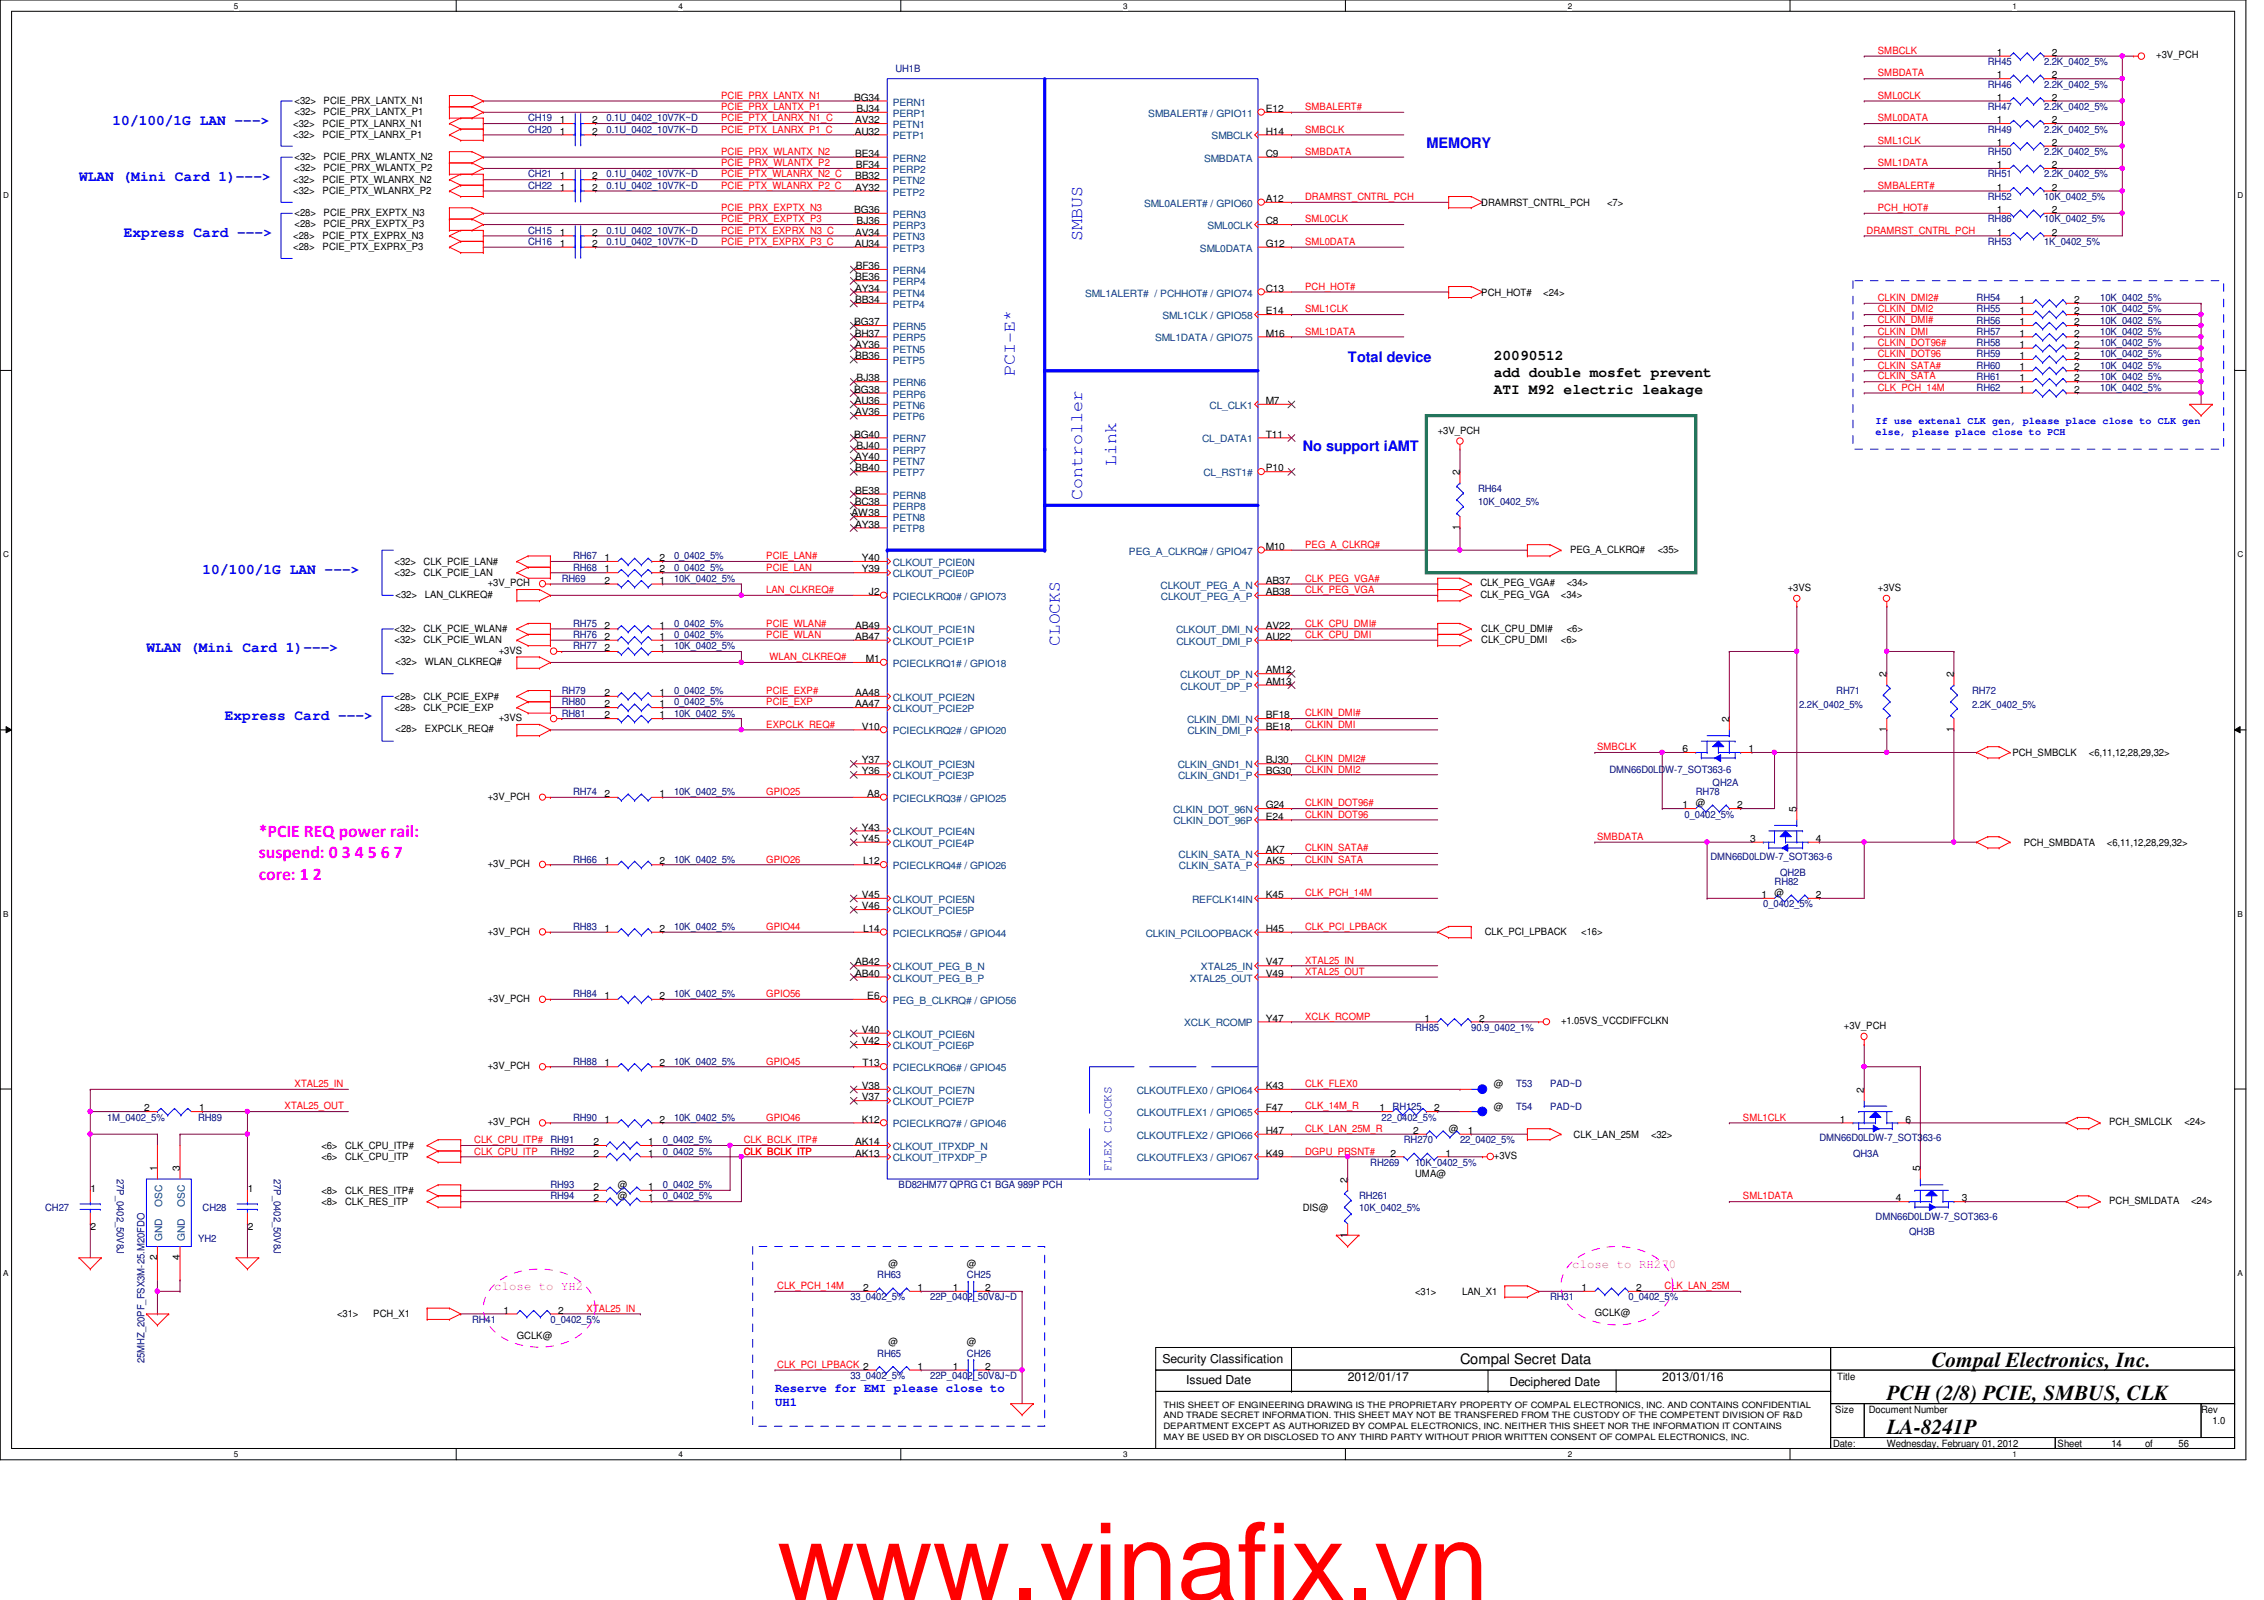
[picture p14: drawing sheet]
<svg xmlns="http://www.w3.org/2000/svg" width="297mm" height="210mm" viewBox="0 0 297 210" stroke-linecap="round" stroke-linejoin="round" font-family="sans-serif">
<defs><g id="words">
<text font-size="14.1" fill="#f00" x="102" y="209.9">www.vinafix.vn</text>
<g font-size="2.8">
<text x="253.4" y="179.3">Compal Electronics, Inc.</text>
<text x="247.6" y="183.7">PCH (2/8) PCIE, SMBUS, CLK</text>
<text x="247.6" y="188.1">LA-8241P</text>
</g>
<g font-size="2.3" fill="#00f">
<text x="142" y="31.7" transform="rotate(-90 142 31.7)">SMBUS</text>
<text x="133.1" y="49.4" transform="rotate(-90 133.1 49.4)">PCI-E*</text>
<text x="142" y="65.6" transform="rotate(-90 142 65.6)">Controller</text>
<text x="146.4" y="61.1" transform="rotate(-90 146.4 61.1)">Link</text>
<text x="139.1" y="84.7" transform="rotate(-90 139.1 84.7)">CLOCKS</text>
</g>
<g font-size="2.3" fill="#f0f">
<text x="33.9" y="109.8">*PCIE REQ power rail:</text>
<text x="33.9" y="112.6">suspend: 0 3 4 5 6 7</text>
<text x="33.9" y="115.4">core: 1 2</text>
</g>
<g font-size="1.9" fill="#00f">
<text x="14.8" y="16.3">10/100/1G LAN ---&gt;</text>
<text x="10.4" y="23.7">WLAN (Mini Card 1)---&gt;</text>
<text x="187.2" y="19.5">MEMORY</text>
<text x="16.3" y="31.1">Express Card ---&gt;</text>
<text x="176.8" y="47.5">Total device</text>
<text x="170.9" y="59.2">No support iAMT</text>
<text x="26.6" y="75.3">10/100/1G LAN ---&gt;</text>
<text x="19.2" y="85.6">WLAN (Mini Card 1)---&gt;</text>
<text x="29.5" y="94.4">Express Card ---&gt;</text>
</g>
<g font-size="1.9">
<text x="196" y="47.3">20090512</text>
<text x="196" y="49.5">add double mosfet prevent</text>
<text x="196" y="51.7">ATI M92 electric leakage</text>
<text x="191.6" y="178.9">Compal Secret Data</text>
</g>
<g font-size="1.6" fill="#00f">
<text x="145.8" y="153.7" transform="rotate(-90 145.8 153.7)">FLEX CLOCKS</text>
<text x="101.7" y="182.6">Reserve for EMI please close to</text>
<text x="101.7" y="184.4">UH1</text>
</g>
<g font-size="1.6" fill="#f0f">
<text x="206.3" y="166.3">close to RH270</text>
<text x="64.9" y="169.2">close to YH2</text>
</g>
<g font-size="1.6">
<text x="152.5" y="178.8">Security Classification</text>
<text x="155.6" y="181.6">Issued Date</text>
<text x="176.8" y="181.2">2012/01/17</text>
<text x="198" y="181.8">Deciphered Date</text>
<text x="218.1" y="181.2">2013/01/16</text>
</g>
<g font-size="1.3" fill="#000080">
<text x="117.5" y="9.4">UH1B</text>
<text x="260.8" y="11.5">RH46</text>
<text x="260.8" y="8.6">RH45</text>
<text x="268.2" y="11.5">2.2K_0402_5%</text>
<text x="268.2" y="8.6">2.2K_0402_5%</text>
<text x="69.3" y="17.4">CH20</text>
<text x="69.3" y="15.9">CH19</text>
<text x="79.6" y="17.4">0.1U_0402_10V7K~D</text>
<text x="79.6" y="15.9">0.1U_0402_10V7K~D</text>
<text x="260.8" y="14.4">RH47</text>
<text x="260.8" y="17.4">RH49</text>
<text x="268.2" y="14.4">2.2K_0402_5%</text>
<text x="268.2" y="17.4">2.2K_0402_5%</text>
<text x="69.3" y="23.3">CH21</text>
<text x="79.6" y="23.3">0.1U_0402_10V7K~D</text>
<text x="260.8" y="20.4">RH50</text>
<text x="260.8" y="23.3">RH51</text>
<text x="268.2" y="20.4">2.2K_0402_5%</text>
<text x="268.2" y="23.3">2.2K_0402_5%</text>
<text x="69.3" y="24.8">CH22</text>
<text x="79.6" y="24.8">0.1U_0402_10V7K~D</text>
<text x="260.8" y="26.2">RH52</text>
<text x="260.8" y="29.2">RH86</text>
<text x="268.2" y="26.2">10K_0402_5%</text>
<text x="268.2" y="29.2">10K_0402_5%</text>
<text x="69.3" y="32.1">CH16</text>
<text x="69.3" y="30.6">CH15</text>
<text x="79.6" y="32.1">0.1U_0402_10V7K~D</text>
<text x="79.6" y="30.6">0.1U_0402_10V7K~D</text>
<text x="260.8" y="32.1">RH53</text>
<text x="268.2" y="32.1">1K_0402_5%</text>
<text x="259.3" y="39.5">RH54</text>
<text x="259.3" y="41">RH55</text>
<text x="275.5" y="39.5">10K_0402_5%</text>
<text x="275.5" y="41">10K_0402_5%</text>
<text x="259.3" y="46.9">RH59</text>
<text x="259.3" y="42.5">RH56</text>
<text x="259.3" y="43.9">RH57</text>
<text x="259.3" y="45.4">RH58</text>
<text x="275.5" y="46.9">10K_0402_5%</text>
<text x="275.5" y="42.5">10K_0402_5%</text>
<text x="275.5" y="43.9">10K_0402_5%</text>
<text x="275.5" y="45.4">10K_0402_5%</text>
<text x="259.3" y="48.3">RH60</text>
<text x="259.3" y="49.8">RH61</text>
<text x="259.3" y="51.3">RH62</text>
<text x="275.5" y="48.3">10K_0402_5%</text>
<text x="275.5" y="49.8">10K_0402_5%</text>
<text x="275.5" y="51.3">10K_0402_5%</text>
<text x="193.9" y="64.6">RH64</text>
<text x="193.9" y="66.3">10K_0402_5%</text>
<text x="73.7" y="76.3">RH69</text>
<text x="75.2" y="73.4">RH67</text>
<text x="75.2" y="74.8">RH68</text>
<text x="88.4" y="73.4">0_0402_5%</text>
<text x="88.4" y="74.8">0_0402_5%</text>
<text x="88.4" y="76.3">10K_0402_5%</text>
<text x="75.2" y="83.7">RH76</text>
<text x="75.2" y="82.2">RH75</text>
<text x="88.4" y="83.7">0_0402_5%</text>
<text x="88.4" y="82.2">0_0402_5%</text>
<text x="75.2" y="85.2">RH77</text>
<text x="88.4" y="85.2">10K_0402_5%</text>
<text x="73.7" y="94">RH81</text>
<text x="73.7" y="92.5">RH80</text>
<text x="73.7" y="91.1">RH79</text>
<text x="88.4" y="94">10K_0402_5%</text>
<text x="88.4" y="92.5">0_0402_5%</text>
<text x="88.4" y="91.1">0_0402_5%</text>
<text x="236" y="92.8">2.2K_0402_5%</text>
<text x="240.9" y="91.1">RH71</text>
<text x="258.7" y="91.1">RH72</text>
<text x="258.7" y="92.8">2.2K_0402_5%</text>
<text x="211.2" y="101.4">DMN66D0LDW-7_SOT363-6</text>
<text x="75.2" y="104.3">RH74</text>
<text x="88.4" y="104.3">10K_0402_5%</text>
<text x="221" y="107.3">0_0402_5%</text>
<text x="222.5" y="104.3">RH78</text>
<text x="224.7" y="103.1">QH2A</text>
<text x="75.2" y="113.2">RH66</text>
<text x="88.4" y="113.2">10K_0402_5%</text>
<text x="224.4" y="112.9">DMN66D0LDW-7_SOT363-6</text>
<text x="231.3" y="119">0_0402_5%</text>
<text x="232.8" y="116.1">RH82</text>
<text x="233.5" y="114.9">QH2B</text>
<text x="75.2" y="122">RH83</text>
<text x="88.4" y="122">10K_0402_5%</text>
<text x="75.2" y="130.9">RH84</text>
<text x="88.4" y="130.9">10K_0402_5%</text>
<text x="185.7" y="135.3">RH85</text>
<text x="193" y="135.3">90.9_0402_1%</text>
<text x="75.2" y="139.7">RH88</text>
<text x="88.4" y="139.7">10K_0402_5%</text>
<text x="198.9" y="142.6">T53</text>
<text x="203.4" y="142.6">PAD~D</text>
<text x="14.1" y="147">1M_0402_5%</text>
<text x="26" y="147">RH89</text>
<text x="72.2" y="150">RH91</text>
<text x="75.2" y="147">RH90</text>
<text x="86.9" y="150">0_0402_5%</text>
<text x="88.4" y="147">10K_0402_5%</text>
<text x="181.3" y="147">22_0402_5%</text>
<text x="182.7" y="145.6">RH125</text>
<text x="184.2" y="150">RH270</text>
<text x="191.6" y="150">22_0402_5%</text>
<text x="198.9" y="145.6">T54</text>
<text x="203.4" y="145.6">PAD~D</text>
<text x="238.7" y="149.7">DMN66D0LDW-7_SOT363-6</text>
<text x="15.3" y="154.7" transform="rotate(90 15.3 154.7)">27P_0402_50V8J</text>
<text x="35.9" y="154.7" transform="rotate(90 35.9 154.7)">27P_0402_50V8J</text>
<text x="72.2" y="151.5">RH92</text>
<text x="72.2" y="155.9">RH93</text>
<text x="86.9" y="151.5">0_0402_5%</text>
<text x="86.9" y="155.9">0_0402_5%</text>
<text x="117.9" y="155.9">BD82HM77 QPRG C1 BGA 989P PCH</text>
<text x="179.8" y="153">RH269</text>
<text x="185.7" y="153">10K_0402_5%</text>
<text x="243.1" y="151.8">QH3A</text>
<text x="5.9" y="158.8">CH27</text>
<text x="26.6" y="158.8">CH28</text>
<text x="72.2" y="157.4">RH94</text>
<text x="86.9" y="157.4">0_0402_5%</text>
<text x="178.3" y="157.4">RH261</text>
<text x="178.3" y="158.8">10K_0402_5%</text>
<text x="246.1" y="160">DMN66D0LDW-7_SOT363-6</text>
<text x="26" y="162.9">YH2</text>
<text x="115.1" y="167.7">RH63</text>
<text x="126.9" y="167.7">CH25</text>
<text x="250.5" y="162.1">QH3B</text>
<text x="61.9" y="173.6">RH41</text>
<text x="72.2" y="173.6">0_0402_5%</text>
<text x="111.6" y="170.6">33_0402_5%</text>
<text x="122" y="170.6">22P_0402_50V8J~D</text>
<text x="203.4" y="170.6">RH31</text>
<text x="213.7" y="170.6">0_0402_5%</text>
<text x="19" y="178.9" transform="rotate(-90 19 178.9)">25MHZ_20PF_FSX3M-25.M20FDO</text>
<text x="115.1" y="178">RH65</text>
<text x="126.9" y="178">CH26</text>
<text x="111.6" y="180.9">33_0402_5%</text>
<text x="122" y="180.9">22P_0402_50V8J~D</text>
</g>
<g font-size="1.3" fill="#f00">
<text x="246.4" y="7.1">SMBCLK</text>
<text x="246.4" y="10">SMBDATA</text>
<text x="94.6" y="17.4">PCIE_PTX_LANRX_P1_C</text>
<text x="94.6" y="15.9">PCIE_PTX_LANRX_N1_C</text>
<text x="94.6" y="14.4">PCIE_PRX_LANTX_P1</text>
<text x="94.6" y="13">PCIE_PRX_LANTX_N1</text>
<text x="171.2" y="17.4">SMBCLK</text>
<text x="171.2" y="14.4">SMBALERT#</text>
<text x="246.4" y="13">SML0CLK</text>
<text x="246.4" y="15.9">SML0DATA</text>
<text x="94.6" y="21.8">PCIE_PRX_WLANTX_P2</text>
<text x="94.6" y="20.3">PCIE_PRX_WLANTX_N2</text>
<text x="94.6" y="23.3">PCIE_PTX_WLANRX_N2_C</text>
<text x="171.2" y="20.3">SMBDATA</text>
<text x="246.4" y="18.9">SML1CLK</text>
<text x="246.4" y="21.8">SML1DATA</text>
<text x="94.6" y="24.8">PCIE_PTX_WLANRX_P2_C</text>
<text x="94.6" y="29.2">PCIE_PRX_EXPTX_P3</text>
<text x="94.6" y="27.7">PCIE_PRX_EXPTX_N3</text>
<text x="171.2" y="29.2">SML0CLK</text>
<text x="171.2" y="26.2">DRAMRST_CNTRL_PCH</text>
<text x="246.4" y="24.8">SMBALERT#</text>
<text x="246.4" y="27.7">PCH_HOT#</text>
<text x="94.6" y="32.1">PCIE_PTX_EXPRX_P3_C</text>
<text x="94.6" y="30.6">PCIE_PTX_EXPRX_N3_C</text>
<text x="171.2" y="32.1">SML0DATA</text>
<text x="244.9" y="30.6">DRAMRST_CNTRL_PCH</text>
<text x="171.2" y="41">SML1CLK</text>
<text x="171.2" y="38">PCH_HOT#</text>
<text x="246.4" y="39.5">CLKIN_DMI2#</text>
<text x="246.4" y="41">CLKIN_DMI2</text>
<text x="171.2" y="43.9">SML1DATA</text>
<text x="246.4" y="42.4">CLKIN_DMI#</text>
<text x="246.4" y="43.9">CLKIN_DMI</text>
<text x="246.4" y="46.9">CLKIN_DOT96</text>
<text x="246.4" y="45.4">CLKIN_DOT96#</text>
<text x="246.4" y="49.8">CLKIN_SATA</text>
<text x="246.4" y="48.3">CLKIN_SATA#</text>
<text x="246.4" y="51.3">CLK_PCH_14M</text>
<text x="171.2" y="71.9">PEG_A_CLKRQ#</text>
<text x="100.5" y="74.8">PCIE_LAN</text>
<text x="100.5" y="73.4">PCIE_LAN#</text>
<text x="100.5" y="77.8">LAN_CLKREQ#</text>
<text x="171.2" y="77.8">CLK_PEG_VGA</text>
<text x="171.2" y="76.3">CLK_PEG_VGA#</text>
<text x="100.5" y="83.7">PCIE_WLAN</text>
<text x="100.5" y="82.2">PCIE_WLAN#</text>
<text x="171.2" y="83.7">CLK_CPU_DMI</text>
<text x="171.2" y="82.2">CLK_CPU_DMI#</text>
<text x="101" y="86.6">WLAN_CLKREQ#</text>
<text x="100.5" y="92.5">PCIE_EXP</text>
<text x="100.5" y="95.5">EXPCLK_REQ#</text>
<text x="100.5" y="91.1">PCIE_EXP#</text>
<text x="171.2" y="95.5">CLKIN_DMI</text>
<text x="171.2" y="94">CLKIN_DMI#</text>
<text x="171.2" y="101.3">CLKIN_DMI2</text>
<text x="171.2" y="99.9">CLKIN_DMI2#</text>
<text x="209.5" y="98.4">SMBCLK</text>
<text x="100.5" y="104.3">GPIO25</text>
<text x="171.2" y="107.3">CLKIN_DOT96</text>
<text x="171.2" y="105.8">CLKIN_DOT96#</text>
<text x="100.5" y="113.2">GPIO26</text>
<text x="171.2" y="113.2">CLKIN_SATA</text>
<text x="171.2" y="111.7">CLKIN_SATA#</text>
<text x="209.5" y="110.2">SMBDATA</text>
<text x="171.2" y="117.6">CLK_PCH_14M</text>
<text x="100.5" y="122">GPIO44</text>
<text x="171.2" y="122">CLK_PCI_LPBACK</text>
<text x="100.5" y="130.8">GPIO56</text>
<text x="171.2" y="126.4">XTAL25_IN</text>
<text x="171.2" y="127.9">XTAL25_OUT</text>
<text x="171.2" y="133.8">XCLK_RCOMP</text>
<text x="38.6" y="142.6">XTAL25_IN</text>
<text x="100.5" y="139.7">GPIO45</text>
<text x="171.2" y="142.6">CLK_FLEX0</text>
<text x="37.3" y="145.5">XTAL25_OUT</text>
<text x="62.2" y="150">CLK_CPU_ITP#</text>
<text x="97.6" y="150">CLK_BCLK_ITP#</text>
<text x="100.5" y="147">GPIO46</text>
<text x="171.2" y="145.5">CLK_14M_R</text>
<text x="171.2" y="148.5">CLK_LAN_25M_R</text>
<text x="228.7" y="147">SML1CLK</text>
<text x="62.2" y="151.5">CLK_CPU_ITP</text>
<text x="97.6" y="151.5">CLK_BCLK_ITP</text>
<text x="171.2" y="151.5">DGPU_PRSNT#</text>
<text x="228.7" y="157.4">SML1DATA</text>
<text x="77" y="172.1">XTAL25_IN</text>
<text x="102" y="169.1">CLK_PCH_14M</text>
<text x="218.4" y="169.1">CLK_LAN_25M</text>
<text x="102" y="179.5">CLK_PCI_LPBACK 2</text>
</g>
<g font-size="1.3">
<text x="262" y="10.3">1</text>
<text x="262" y="7.3">1</text>
<text x="269.2" y="10.3">2</text>
<text x="269.2" y="7.3">2</text>
<text x="282.9" y="7.7">+3V_PCH</text>
<text x="38.5" y="16.7">&lt;32&gt;</text>
<text x="38.6" y="13.6">&lt;32&gt;</text>
<text x="38.6" y="15">&lt;32&gt;</text>
<text x="42.3" y="16.7">PCIE_PTX_LANRX_N1</text>
<text x="42.5" y="13.6">PCIE_PRX_LANTX_N1</text>
<text x="42.5" y="15">PCIE_PRX_LANTX_P1</text>
<text x="73.4" y="17.7">1</text>
<text x="73.4" y="16.2">1</text>
<text x="77.7" y="17.7">2</text>
<text x="77.7" y="16.2">2</text>
<text x="112.1" y="13.2">BG34</text>
<text x="112.1" y="17.7">AU32</text>
<text x="112.2" y="16.2">AV32</text>
<text x="112.4" y="14.7">BJ34</text>
<text x="166.1" y="17.7">H14</text>
<text x="166.1" y="14.7">E12</text>
<text x="262" y="13.2">1</text>
<text x="262" y="16.2">1</text>
<text x="269.2" y="13.2">2</text>
<text x="269.2" y="16.2">2</text>
<text x="38.5" y="18.1">&lt;32&gt;</text>
<text x="38.6" y="21">&lt;32&gt;</text>
<text x="38.6" y="22.4">&lt;32&gt;</text>
<text x="42.3" y="18.1">PCIE_PTX_LANRX_P1</text>
<text x="42.5" y="21">PCIE_PRX_WLANTX_N2</text>
<text x="42.5" y="22.4">PCIE_PRX_WLANTX_P2</text>
<text x="73.4" y="23.5">1</text>
<text x="77.7" y="23.5">2</text>
<text x="112.2" y="20.6">BE34</text>
<text x="112.2" y="23.5">BB32</text>
<text x="112.3" y="22.1">BF34</text>
<text x="166.1" y="20.6">C9</text>
<text x="262" y="19.1">1</text>
<text x="262" y="22.1">1</text>
<text x="269.2" y="19.1">2</text>
<text x="269.2" y="22.1">2</text>
<text x="38.5" y="24">&lt;32&gt;</text>
<text x="38.5" y="25.5">&lt;32&gt;</text>
<text x="38.6" y="28.3">&lt;28&gt;</text>
<text x="38.6" y="29.8">&lt;28&gt;</text>
<text x="42.3" y="24">PCIE_PTX_WLANRX_N2</text>
<text x="42.3" y="25.5">PCIE_PTX_WLANRX_P2</text>
<text x="42.5" y="28.3">PCIE_PRX_EXPTX_N3</text>
<text x="42.5" y="29.8">PCIE_PRX_EXPTX_P3</text>
<text x="73.4" y="25">1</text>
<text x="77.7" y="25">2</text>
<text x="112.1" y="27.9">BG36</text>
<text x="112.2" y="25">AY32</text>
<text x="112.4" y="29.4">BJ36</text>
<text x="166.1" y="29.4">C8</text>
<text x="166.1" y="26.5">A12</text>
<text x="194.3" y="27">DRAMRST_CNTRL_PCH</text>
<text x="210.9" y="27">&lt;7&gt;</text>
<text x="262" y="25">1</text>
<text x="262" y="27.9">1</text>
<text x="269.2" y="25">2</text>
<text x="269.2" y="27.9">2</text>
<text x="38.5" y="31.4">&lt;28&gt;</text>
<text x="38.5" y="32.9">&lt;28&gt;</text>
<text x="42.3" y="31.4">PCIE_PTX_EXPRX_N3</text>
<text x="42.3" y="32.9">PCIE_PTX_EXPRX_P3</text>
<text x="73.4" y="32.4">1</text>
<text x="73.4" y="30.9">1</text>
<text x="77.7" y="32.4">2</text>
<text x="77.7" y="30.9">2</text>
<text x="112.1" y="32.4">AU34</text>
<text x="112.2" y="30.9">AV34</text>
<text x="112.3" y="35.3">BF36</text>
<text x="166.1" y="32.4">G12</text>
<text x="262" y="30.9">1</text>
<text x="269.2" y="30.9">2</text>
<text x="112.2" y="36.8">BE36</text>
<text x="112.2" y="38.3">AY34</text>
<text x="112.2" y="39.8">BB34</text>
<text x="166.1" y="41.2">E14</text>
<text x="166.1" y="38.3">C13</text>
<text x="194.3" y="38.8">PCH_HOT#</text>
<text x="202.5" y="38.8">&lt;24&gt;</text>
<text x="265" y="39.8">1</text>
<text x="265" y="41.2">1</text>
<text x="272.1" y="39.8">2</text>
<text x="272.1" y="41.2">2</text>
<text x="112.1" y="42.7">BG37</text>
<text x="112.1" y="44.2">BH37</text>
<text x="112.2" y="45.6">AY36</text>
<text x="112.2" y="47.1">BB36</text>
<text x="166.1" y="44.2">M16</text>
<text x="265" y="47.1">1</text>
<text x="265" y="42.7">1</text>
<text x="265" y="44.2">1</text>
<text x="265" y="45.6">1</text>
<text x="272.1" y="47.1">2</text>
<text x="272.1" y="42.7">2</text>
<text x="272.1" y="44.2">2</text>
<text x="272.1" y="45.6">2</text>
<text x="112.1" y="51.5">BG38</text>
<text x="112.1" y="53">AU36</text>
<text x="112.4" y="50">BJ38</text>
<text x="166.1" y="53">M7</text>
<text x="265" y="48.6">1</text>
<text x="265" y="50">1</text>
<text x="265" y="51.5">1</text>
<text x="272.1" y="48.6">2</text>
<text x="272.1" y="50">2</text>
<text x="272.1" y="51.5">2</text>
<text x="112.1" y="57.4">BG40</text>
<text x="112.2" y="54.5">AV36</text>
<text x="112.4" y="58.9">BJ40</text>
<text x="166.1" y="57.4">T11</text>
<text x="188.6" y="56.9">+3V_PCH</text>
<text x="112.2" y="64.8">BE38</text>
<text x="112.2" y="60.4">AY40</text>
<text x="112.2" y="61.8">BB40</text>
<text x="166.1" y="61.8">P10</text>
<text x="191.5" y="62.4" transform="rotate(-90 191.5 62.4)">2</text>
<text x="111.7" y="67.7">AW38</text>
<text x="112.1" y="66.3">BC38</text>
<text x="112.2" y="69.2">AY38</text>
<text x="191.5" y="69.6" transform="rotate(-90 191.5 69.6)">1</text>
<text x="51.8" y="74.1">&lt;32&gt;</text>
<text x="51.8" y="75.6">&lt;32&gt;</text>
<text x="55.6" y="74.1">CLK_PCIE_LAN#</text>
<text x="55.6" y="75.6">CLK_PCIE_LAN</text>
<text x="64" y="76.9">+3V_PCH</text>
<text x="79.3" y="76.6">2</text>
<text x="79.3" y="73.6">1</text>
<text x="79.3" y="75.1">1</text>
<text x="86.5" y="76.6">1</text>
<text x="86.5" y="73.6">2</text>
<text x="86.5" y="75.1">2</text>
<text x="113.1" y="73.6">Y40</text>
<text x="113.1" y="75.1">Y39</text>
<text x="166.1" y="72.1">M10</text>
<text x="166.1" y="76.6">AB37</text>
<text x="194.2" y="76.9">CLK_PEG_VGA#</text>
<text x="205.6" y="76.9">&lt;34&gt;</text>
<text x="206" y="72.5">PEG_A_CLKRQ#</text>
<text x="217.5" y="72.5">&lt;35&gt;</text>
<text x="234.6" y="77.5">+3VS</text>
<text x="246.4" y="77.5">+3VS</text>
<text x="51.8" y="83">&lt;32&gt;</text>
<text x="51.9" y="78.4">&lt;32&gt;</text>
<text x="55.6" y="83">CLK_PCIE_WLAN#</text>
<text x="55.7" y="78.4">LAN_CLKREQ#</text>
<text x="79.3" y="83.9">2</text>
<text x="79.3" y="82.5">2</text>
<text x="86.5" y="83.9">1</text>
<text x="86.5" y="82.5">1</text>
<text x="112.2" y="82.5">AB49</text>
<text x="112.2" y="83.9">AB47</text>
<text x="114" y="78.1">J2</text>
<text x="166.1" y="83.9">AU22</text>
<text x="166.1" y="78.1">AB38</text>
<text x="166.1" y="82.5">AV22</text>
<text x="194.2" y="78.4">CLK_PEG_VGA</text>
<text x="194.3" y="83">CLK_CPU_DMI#</text>
<text x="204.8" y="78.4">&lt;34&gt;</text>
<text x="205.6" y="83">&lt;6&gt;</text>
<text x="51.8" y="84.4">&lt;32&gt;</text>
<text x="51.9" y="87.2">&lt;32&gt;</text>
<text x="55.6" y="84.4">CLK_PCIE_WLAN</text>
<text x="55.7" y="87.2">WLAN_CLKREQ#</text>
<text x="65.4" y="85.8">+3VS</text>
<text x="79.3" y="85.4">2</text>
<text x="86.5" y="85.4">1</text>
<text x="113.6" y="86.9">M1</text>
<text x="166.1" y="88.3">AM12</text>
<text x="166.1" y="89.8">AM13</text>
<text x="194.3" y="84.4">CLK_CPU_DMI</text>
<text x="204.8" y="84.4">&lt;6&gt;</text>
<text x="247.5" y="88.9" transform="rotate(-90 247.5 88.9)">2</text>
<text x="256.3" y="88.9" transform="rotate(-90 256.3 88.9)">2</text>
<text x="51.8" y="93.3">&lt;28&gt;</text>
<text x="51.8" y="91.8">&lt;28&gt;</text>
<text x="55.6" y="93.3">CLK_PCIE_EXP</text>
<text x="55.6" y="91.8">CLK_PCIE_EXP#</text>
<text x="65.4" y="94.6">+3VS</text>
<text x="79.3" y="94.2">2</text>
<text x="79.3" y="92.8">2</text>
<text x="79.3" y="91.3">2</text>
<text x="86.5" y="94.2">1</text>
<text x="86.5" y="92.8">1</text>
<text x="86.5" y="91.3">1</text>
<text x="112.2" y="91.3">AA48</text>
<text x="112.2" y="92.8">AA47</text>
<text x="113.1" y="95.7">V10</text>
<text x="166.1" y="94.2">BF18</text>
<text x="166.1" y="95.7">BE18</text>
<text x="226.9" y="94.7" transform="rotate(-90 226.9 94.7)">2</text>
<text x="51.9" y="96.1">&lt;28&gt;</text>
<text x="55.7" y="96.1">EXPCLK_REQ#</text>
<text x="113.1" y="100.2">Y37</text>
<text x="113.1" y="101.6">Y36</text>
<text x="166.1" y="100.2">BJ30</text>
<text x="166.1" y="101.6">BG30</text>
<text x="220.8" y="98.7">6</text>
<text x="229.4" y="98.7">1</text>
<text x="247.5" y="96.1" transform="rotate(-90 247.5 96.1)">1</text>
<text x="256.3" y="96.1" transform="rotate(-90 256.3 96.1)">1</text>
<text x="264" y="99.1">PCH_SMBCLK</text>
<text x="274.1" y="99.1">&lt;6,11,12,28,29,32&gt;</text>
<text x="64" y="104.9">+3V_PCH</text>
<text x="79.3" y="104.6">2</text>
<text x="86.5" y="104.6">1</text>
<text x="113.8" y="104.6">A8</text>
<text x="166.1" y="106">G24</text>
<text x="166.1" y="107.5">E24</text>
<text x="220.8" y="106">1</text>
<text x="222.5" y="105.8">@</text>
<text x="227.9" y="106">2</text>
<text x="235.7" y="106.6" transform="rotate(-90 235.7 106.6)">5</text>
<text x="64" y="113.7">+3V_PCH</text>
<text x="79.3" y="113.4">1</text>
<text x="86.5" y="113.4">2</text>
<text x="113.1" y="109">Y43</text>
<text x="113.1" y="110.4">Y45</text>
<text x="113.2" y="113.4">L12</text>
<text x="166.1" y="111.9">AK7</text>
<text x="166.1" y="113.4">AK5</text>
<text x="229.6" y="110.4">3</text>
<text x="238.2" y="110.4">4</text>
<text x="265.5" y="111">PCH_SMBDATA</text>
<text x="276.4" y="111">&lt;6,11,12,28,29,32&gt;</text>
<text x="113.1" y="117.8">V45</text>
<text x="113.1" y="119.3">V46</text>
<text x="166.1" y="117.8">K45</text>
<text x="231.1" y="117.8">1</text>
<text x="232.8" y="117.6">@</text>
<text x="238.2" y="117.8">2</text>
<text x="64" y="122.6">+3V_PCH</text>
<text x="79.3" y="122.3">1</text>
<text x="86.5" y="122.3">2</text>
<text x="113.2" y="122.3">L14</text>
<text x="166.1" y="122.3">H45</text>
<text x="194.8" y="122.7">CLK_PCI_LPBACK</text>
<text x="207.5" y="122.7">&lt;16&gt;</text>
<text x="64" y="131.4">+3V_PCH</text>
<text x="79.3" y="131.1">1</text>
<text x="86.5" y="131.1">2</text>
<text x="112.2" y="128.1">AB40</text>
<text x="112.2" y="126.7">AB42</text>
<text x="113.8" y="131.1">E6</text>
<text x="166.1" y="126.7">V47</text>
<text x="166.1" y="128.1">V49</text>
<text x="113.1" y="135.5">V40</text>
<text x="113.1" y="137">V42</text>
<text x="166.1" y="134">Y47</text>
<text x="186.9" y="134">1</text>
<text x="194.1" y="134">2</text>
<text x="204.8" y="134.4">+1.05VS_VCCDIFFCLKN</text>
<text x="241.9" y="135">+3V_PCH</text>
<text x="64" y="140.3">+3V_PCH</text>
<text x="79.3" y="139.9">1</text>
<text x="86.5" y="139.9">2</text>
<text x="113.1" y="142.9">V38</text>
<text x="113.2" y="139.9">T13</text>
<text x="166.1" y="142.9">K43</text>
<text x="196" y="142.6">@</text>
<text x="244.6" y="143.4" transform="rotate(-90 244.6 143.4)">2</text>
<text x="18.9" y="145.8">2</text>
<text x="26.1" y="145.8">1</text>
<text x="64" y="147.6">+3V_PCH</text>
<text x="79.3" y="147.3">1</text>
<text x="86.5" y="147.3">2</text>
<text x="113.1" y="147.3">K12</text>
<text x="113.1" y="144.4">V37</text>
<text x="166.1" y="145.8">F47</text>
<text x="166.1" y="148.8">H47</text>
<text x="181" y="145.8">1</text>
<text x="185.4" y="148.8">2</text>
<text x="188.2" y="145.8">2</text>
<text x="190.1" y="148.5">@</text>
<text x="192.6" y="148.8">1</text>
<text x="196" y="145.6">@</text>
<text x="206.5" y="149.3">CLK_LAN_25M</text>
<text x="216.6" y="149.3">&lt;32&gt;</text>
<text x="241.4" y="147.3">1</text>
<text x="250" y="147.3">6</text>
<text x="276.7" y="147.6">PCH_SMLCLK</text>
<text x="286.6" y="147.6">&lt;24&gt;</text>
<text x="20.6" y="153.7" transform="rotate(-90 20.6 153.7)">1</text>
<text x="23.6" y="153.7" transform="rotate(-90 23.6 153.7)">3</text>
<text x="42.2" y="150.7">&lt;6&gt;</text>
<text x="42.2" y="152.2">&lt;6&gt;</text>
<text x="45.3" y="150.7">CLK_CPU_ITP#</text>
<text x="45.3" y="152.2">CLK_CPU_ITP</text>
<text x="77.8" y="151.7">2</text>
<text x="77.8" y="150.2">2</text>
<text x="81.1" y="155.9">@</text>
<text x="85" y="151.7">1</text>
<text x="85" y="150.2">1</text>
<text x="112.2" y="150.2">AK14</text>
<text x="112.2" y="151.7">AK13</text>
<text x="166.1" y="151.7">K49</text>
<text x="176.8" y="155.2" transform="rotate(-90 176.8 155.2)">2</text>
<text x="182.5" y="151.7">2</text>
<text x="185.7" y="154.4">UMA@</text>
<text x="189.6" y="151.7">1</text>
<text x="196" y="152.1">+3VS</text>
<text x="251.9" y="153.7" transform="rotate(-90 251.9 153.7)">5</text>
<text x="11.9" y="156.3">1</text>
<text x="11.9" y="161.3">2</text>
<text x="32.5" y="156.3">1</text>
<text x="32.5" y="161.3">2</text>
<text x="42.2" y="156.6">&lt;8&gt;</text>
<text x="42.2" y="158.1">&lt;8&gt;</text>
<text x="45.3" y="156.6">CLK_RES_ITP#</text>
<text x="45.3" y="158.1">CLK_RES_ITP</text>
<text x="77.8" y="157.6">2</text>
<text x="77.8" y="156.1">2</text>
<text x="81.1" y="157.4">@</text>
<text x="85" y="157.6">1</text>
<text x="85" y="156.1">1</text>
<text x="170.9" y="158.8">DIS@</text>
<text x="248.7" y="157.6">4</text>
<text x="257.4" y="157.6">3</text>
<text x="276.7" y="157.9">PCH_SMLDATA</text>
<text x="287.5" y="157.9">&lt;24&gt;</text>
<text x="20.6" y="165.3" transform="rotate(-90 20.6 165.3)">2</text>
<text x="23.6" y="165.3" transform="rotate(-90 23.6 165.3)">4</text>
<text x="116.6" y="166.2">@</text>
<text x="126.9" y="166.2">@</text>
<text x="176.8" y="162.3" transform="rotate(-90 176.8 162.3)">1</text>
<text x="44.2" y="172.8">&lt;31&gt;</text>
<text x="49" y="172.8">PCH_X1</text>
<text x="66.1" y="172.3">1</text>
<text x="73.2" y="172.3">2</text>
<text x="113.2" y="169.4">2</text>
<text x="120.4" y="169.4">1</text>
<text x="125" y="169.4">1</text>
<text x="129.2" y="169.4">2</text>
<text x="185.7" y="169.9">&lt;31&gt;</text>
<text x="191.9" y="169.9">LAN_X1</text>
<text x="207.5" y="169.4">1</text>
<text x="209.3" y="172.7">GCLK@</text>
<text x="214.7" y="169.4">2</text>
<text x="67.8" y="175.6">GCLK@</text>
<text x="116.6" y="176.5">@</text>
<text x="120.4" y="179.7">1</text>
<text x="125" y="179.7">1</text>
<text x="126.9" y="176.5">@</text>
<text x="129.2" y="179.7">2</text>
<text x="240.8" y="185.3">Size</text>
<text x="241" y="181.1">Title</text>
<text x="245.2" y="185.3">Document Number</text>
<text x="288.8" y="185.3">Rev</text>
<text x="240.5" y="189.8">Date:</text>
<text x="247.6" y="189.8">Wednesday, February 01, 2012</text>
<text x="270" y="189.8">Sheet</text>
<text x="277" y="189.8">14</text>
<text x="281.4" y="189.8">of</text>
<text x="285.8" y="189.8">56</text>
<text x="290.3" y="186.8">1.0</text>
</g>
<g font-size="1.3" fill="#004080">
<text x="117.1" y="13.8">PERN1</text>
<text x="117.1" y="15.3">PERP1</text>
<text x="117.1" y="16.8">PETN1</text>
<text x="150.7" y="15.3">SMBALERT# / GPIO11</text>
<text x="117.1" y="21.2">PERN2</text>
<text x="117.1" y="22.7">PERP2</text>
<text x="117.1" y="18.3">PETP1</text>
<text x="158" y="21.2">SMBDATA</text>
<text x="159" y="18.3">SMBCLK</text>
<text x="117.1" y="28.6">PERN3</text>
<text x="117.1" y="24.2">PETN2</text>
<text x="117.1" y="25.7">PETP2</text>
<text x="150.1" y="27.1">SML0ALERT# / GPIO60</text>
<text x="117.1" y="30.1">PERP3</text>
<text x="117.1" y="35.9">PERN4</text>
<text x="117.1" y="31.5">PETN3</text>
<text x="117.1" y="33">PETP3</text>
<text x="157.4" y="33">SML0DATA</text>
<text x="158.4" y="30.1">SML0CLK</text>
<text x="117.1" y="37.4">PERP4</text>
<text x="117.1" y="38.9">PETN4</text>
<text x="117.1" y="40.4">PETP4</text>
<text x="142.4" y="38.9">SML1ALERT# / PCHHOT# / GPIO74</text>
<text x="152.5" y="41.9">SML1CLK / GPIO58</text>
<text x="117.1" y="43.3">PERN5</text>
<text x="117.1" y="44.8">PERP5</text>
<text x="117.1" y="46.3">PETN5</text>
<text x="117.1" y="47.8">PETP5</text>
<text x="151.5" y="44.8">SML1DATA / GPIO75</text>
<text x="117.1" y="50.7">PERN6</text>
<text x="117.1" y="52.2">PERP6</text>
<text x="117.1" y="53.6">PETN6</text>
<text x="158.7" y="53.6">CL_CLK1</text>
<text x="117.1" y="58">PERN7</text>
<text x="117.1" y="59.5">PERP7</text>
<text x="117.1" y="55.1">PETP6</text>
<text x="157.7" y="58">CL_DATA1</text>
<text x="117.1" y="65.4">PERN8</text>
<text x="117.1" y="61">PETN7</text>
<text x="117.1" y="62.5">PETP7</text>
<text x="157.9" y="62.5">CL_RST1#</text>
<text x="117.1" y="66.9">PERP8</text>
<text x="117.1" y="68.4">PETN8</text>
<text x="117.1" y="69.8">PETP8</text>
<text x="117.1" y="74.3">CLKOUT_PCIE0N</text>
<text x="117.1" y="75.7">CLKOUT_PCIE0P</text>
<text x="148.1" y="72.8">PEG_A_CLKRQ# / GPIO47</text>
<text x="152.3" y="77.2">CLKOUT_PEG_A_N</text>
<text x="117.1" y="83.1">CLKOUT_PCIE1N</text>
<text x="117.1" y="78.7">PCIECLKRQ0# / GPIO73</text>
<text x="152.3" y="78.7">CLKOUT_PEG_A_P</text>
<text x="154.3" y="83.1">CLKOUT_DMI_N</text>
<text x="117.1" y="84.6">CLKOUT_PCIE1P</text>
<text x="117.1" y="87.5">PCIECLKRQ1# / GPIO18</text>
<text x="154.3" y="84.6">CLKOUT_DMI_P</text>
<text x="154.9" y="89">CLKOUT_DP_N</text>
<text x="117.1" y="91.9">CLKOUT_PCIE2N</text>
<text x="117.1" y="93.4">CLKOUT_PCIE2P</text>
<text x="154.9" y="90.5">CLKOUT_DP_P</text>
<text x="155.7" y="94.9">CLKIN_DMI_N</text>
<text x="117.1" y="100.8">CLKOUT_PCIE3N</text>
<text x="117.1" y="96.4">PCIECLKRQ2# / GPIO20</text>
<text x="154.5" y="100.8">CLKIN_GND1_N</text>
<text x="155.8" y="96.4">CLKIN_DMI_P</text>
<text x="117.1" y="102.2">CLKOUT_PCIE3P</text>
<text x="117.1" y="105.2">PCIECLKRQ3# / GPIO25</text>
<text x="153.9" y="106.7">CLKIN_DOT_96N</text>
<text x="154.6" y="102.2">CLKIN_GND1_P</text>
<text x="117.1" y="109.6">CLKOUT_PCIE4N</text>
<text x="117.1" y="111.1">CLKOUT_PCIE4P</text>
<text x="154" y="108.2">CLKIN_DOT_96P</text>
<text x="154.6" y="112.6">CLKIN_SATA_N</text>
<text x="117.1" y="118.4">CLKOUT_PCIE5N</text>
<text x="117.1" y="119.9">CLKOUT_PCIE5P</text>
<text x="117.1" y="114">PCIECLKRQ4# / GPIO26</text>
<text x="154.7" y="114">CLKIN_SATA_P</text>
<text x="156.4" y="118.4">REFCLK14IN</text>
<text x="117.1" y="122.9">PCIECLKRQ5# / GPIO44</text>
<text x="150.3" y="122.9">CLKIN_PCILOOPBACK</text>
<text x="117.1" y="131.7">PEG_B_CLKRQ# / GPIO56</text>
<text x="117.1" y="128.8">CLKOUT_PEG_B_P</text>
<text x="117.1" y="127.3">CLKOUT_PEG_B_N</text>
<text x="156.1" y="128.8">XTAL25_OUT</text>
<text x="157.6" y="127.3">XTAL25_IN</text>
<text x="117.1" y="136.1">CLKOUT_PCIE6N</text>
<text x="117.1" y="137.6">CLKOUT_PCIE6P</text>
<text x="155.4" y="134.7">XCLK_RCOMP</text>
<text x="117.1" y="143.5">CLKOUT_PCIE7N</text>
<text x="117.1" y="140.5">PCIECLKRQ6# / GPIO45</text>
<text x="149.1" y="143.5">CLKOUTFLEX0 / GPIO64</text>
<text x="117.1" y="147.9">PCIECLKRQ7# / GPIO46</text>
<text x="117.1" y="145">CLKOUT_PCIE7P</text>
<text x="149.1" y="146.4">CLKOUTFLEX1 / GPIO65</text>
<text x="149.1" y="149.4">CLKOUTFLEX2 / GPIO66</text>
<text x="117.1" y="150.9">CLKOUT_ITPXDP_N</text>
<text x="117.1" y="152.4">CLKOUT_ITPXDP_P</text>
<text x="149.1" y="152.4">CLKOUTFLEX3 / GPIO67</text>
<text x="21.3" y="158.3" transform="rotate(-90 21.3 158.3)">OSC</text>
<text x="24.3" y="158.3" transform="rotate(-90 24.3 158.3)">OSC</text>
<text x="21.3" y="162.8" transform="rotate(-90 21.3 162.8)">GND</text>
<text x="24.3" y="162.8" transform="rotate(-90 24.3 162.8)">GND</text>
</g>
<g font-size="1.3" fill="#00f">
<text x="246.1" y="55.6">If use extenal CLK gen, please place close to CLK gen</text>
<text x="246.1" y="57">else, please place close to PCH</text>
</g>
<g font-size="1.1">
<text x="30.7" y="1.1">5</text>
<text x="89" y="1.1">4</text>
<text x="147.4" y="1.1">3</text>
<text x="205.7" y="1.1">2</text>
<text x="264" y="1.1">1</text>
<text x=".4" y="26">D</text>
<text x="293.6" y="26">D</text>
<text x=".4" y="73.1">C</text>
<text x="293.6" y="73.1">C</text>
<text x=".4" y="120.3">B</text>
<text x="293.6" y="120.3">B</text>
<text x=".4" y="167.4">A</text>
<text x="293.6" y="167.4">A</text>
<text x="152.7" y="184.7">THIS SHEET OF ENGINEERING DRAWING IS THE PROPRIETARY PROPERTY OF COMPAL ELECTRONICS, INC. AND CONTAINS CONFIDENTIAL</text>
<text x="30.7" y="191.2">5</text>
<text x="89" y="191.2">4</text>
<text x="147.4" y="191.2">3</text>
<text x="152.7" y="188.8">MAY BE USED BY OR DISCLOSED TO ANY THIRD PARTY WITHOUT PRIOR WRITTEN CONSENT OF COMPAL ELECTRONICS, INC.</text>
<text x="152.7" y="186.1">AND TRADE SECRET INFORMATION. THIS SHEET MAY NOT BE TRANSFERED FROM THE CUSTODY OF THE COMPETENT DIVISION OF R&amp;D</text>
<text x="152.7" y="187.5">DEPARTMENT EXCEPT AS AUTHORIZED BY COMPAL ELECTRONICS, INC. NEITHER THIS SHEET NOR THE INFORMATION IT CONTAINS</text>
<text x="205.7" y="191.2">2</text>
<text x="264" y="191.2">1</text>
</g>
</g></defs>
<path d="M0 0h294.7v191.5h-294.7zM1.5 1.5h291.7v188.5h-291.7z" fill="none" stroke="#000" stroke-width=".13"/>
<g fill="#fff">
<path d="M30.7 .2h.6v1.2h-.6z"/>
<path d="M30.7 190.2h.6v1.2h-.6z"/>
</g>
<path d="M59.9 0v1.5M59.9 190v1.5" fill="none" stroke="#000" stroke-width=".13"/>
<g fill="#fff">
<path d="M89 .2h.6v1.2h-.6z"/>
<path d="M89 190.2h.6v1.2h-.6z"/>
</g>
<path d="M118.2 0v1.5M118.2 190v1.5" fill="none" stroke="#000" stroke-width=".13"/>
<g fill="#fff">
<path d="M147.4 .2h.5v1.2h-.5z"/>
<path d="M147.4 190.2h.5v1.2h-.5z"/>
</g>
<path d="M176.5 0v1.5M176.5 190v1.5" fill="none" stroke="#000" stroke-width=".13"/>
<g fill="#fff">
<path d="M205.7 .2h.6v1.2h-.6z"/>
<path d="M205.7 190.2h.6v1.2h-.6z"/>
</g>
<path d="M234.9 0v1.5M234.9 190v1.5" fill="none" stroke="#000" stroke-width=".13"/>
<g fill="#fff">
<path d="M264 .2h.6v1.2h-.6z"/>
<path d="M264 190.2h.6v1.2h-.6z"/>
<path d="M.4 25h.8v1.2h-.8z"/>
<path d="M293.6 25h.7v1.2h-.7z"/>
<path d="M.4 72.1h.8v1.2h-.8z"/>
<path d="M293.6 72.1h.7v1.2h-.7z"/>
</g>
<path d="M0 48.6h1.5M293.2 48.6h1.5" fill="none" stroke="#000" stroke-width=".13"/>
<g fill="#fff">
<path d="M.4 119.3h.7v1.2h-.7z"/>
<path d="M293.6 119.3h.7v1.2h-.7z"/>
</g>
<path d="M0 95.8h1.5M.8 95.3l.7 .5-.7 .3zM293.2 95.8l.7-.5v.8zM293.2 95.8h1.5" fill="none" stroke="#000" stroke-width=".13"/>
<path d="M.8 95.3l.7 .5-.7 .3zM293.2 95.8l.7-.5v.8z" fill="#000"/>
<g fill="#fff">
<path d="M.4 166.4h.7v1.2h-.7z"/>
<path d="M293.6 166.4h.7v1.2h-.7z"/>
</g>
<path d="M0 142.9h1.5M293.2 142.9h1.5" fill="none" stroke="#000" stroke-width=".13"/>
<path d="M169.4 17.7h.1M169.4 17.7h14.8M169.4 20.6h.1M169.4 20.6h14.8M32.5 145.8h13.2M32.5 145.8h.1M11.8 160.6h.1M11.8 160.6v4.4M32.5 160.6h.1M32.5 160.6v4.4" fill="none" stroke="#800040" stroke-width=".13"/>
<circle cx="32.4" cy="145.8" r=".29" fill="#f0f"/>
<circle cx="32.4" cy="145.8" r=".29" fill="none" stroke="#f0f" stroke-width=".13"/>
<g fill="none" stroke="#800040" stroke-width=".13">
<path d="M244.6 7.4h.1M244.6 10.3h.1M244.6 19.2h.1M244.6 13.2h.1M244.6 16.2h.1M244.6 7.4h17.7M244.6 10.3h17.7M244.6 19.2h17.7M244.6 13.2h17.7M244.6 16.2h17.7M269.6 13.2h.1M269.6 13.2h8.9"/>
<path d="M278.5 7.4h.1M278.5 7.4v2.9M169.4 29.5h.1M169.4 32.4h.1M169.4 26.5h.1M169.4 29.5h14.8M169.4 32.4h14.8M169.4 26.5h20.7M244.6 22.1h.1M244.6 30.9h.1M244.6 22.1h17.7M244.6 30.9h17.7"/>
<path d="M269.6 30.9h.1M269.6 30.9h8.9M169.4 41.3h.1M169.4 44.2h.1M169.4 41.3h14.8M169.4 44.2h14.8M169.4 84h.1M169.4 82.5h.1M169.4 84h19.2M169.4 82.5h19.2M72.2 131.1h.1M72.2 131.1h7.4"/>
<path d="M86.9 131.1h25.1M86.9 131.1h.1M169.4 126.7h.1M169.4 128.2h.1M169.4 134.1h.1M169.4 122.3h.1M169.4 134.1h17.7M169.4 126.7h19.2M169.4 128.2h19.2M169.4 122.3h19.2M194.5 134.1h.1M194.5 134.1h7.4"/>
<path d="M11.8 145.8h.1M11.8 142.9h.1M11.8 148.8h.1M11.8 142.9v2.9M11.8 148.8v7.4M11.8 145.8h7.4M11.8 142.9h33.9M32.5 148.8h.1M32.5 148.8v7.4M60.4 150.3h17.7M60.4 151.8h17.7M60.4 150.3h.1"/>
<path d="M60.4 151.8h.1M72.2 147.3h.1M72.2 147.3h7.4M86.9 147.3h25.1M86.9 147.3h.1M95.8 150.3h16.2M95.8 150.3h.1M97.3 151.8h14.7M97.3 151.8h.1M257.8 157.6h.1M257.8 157.6h13.3"/>
</g>
<circle cx="278.4" cy="13.2" r=".29" fill="#f0f"/>
<circle cx="278.4" cy="13.2" r=".29" fill="none" stroke="#f0f" stroke-width=".13"/>
<path d="M269.6 19.2h.1M269.6 19.2h8.9M278.5 19.2h.1M278.5 16.2h.1M278.5 16.2v5.9" fill="none" stroke="#800040" stroke-width=".13"/>
<circle cx="278.4" cy="19.1" r=".29" fill="#f0f"/>
<circle cx="278.4" cy="19.1" r=".29" fill="none" stroke="#f0f" stroke-width=".13"/>
<path d="M269.6 22.1h.1M269.6 22.1h8.9" fill="none" stroke="#800040" stroke-width=".13"/>
<circle cx="278.4" cy="22.1" r=".29" fill="#f0f"/>
<circle cx="278.4" cy="22.1" r=".29" fill="none" stroke="#f0f" stroke-width=".13"/>
<path d="M269.6 10.3h.1M269.6 10.3h8.9M278.5 7.4h.1M278.5 7.4h1.4" fill="none" stroke="#800040" stroke-width=".13"/>
<circle cx="278.4" cy="10.3" r=".29" fill="#f0f"/>
<circle cx="278.4" cy="10.3" r=".29" fill="none" stroke="#f0f" stroke-width=".13"/>
<path d="M269.6 16.2h.1M269.6 16.2h8.9" fill="none" stroke="#800040" stroke-width=".13"/>
<circle cx="278.4" cy="16.2" r=".29" fill="#f0f"/>
<circle cx="278.4" cy="16.2" r=".29" fill="none" stroke="#f0f" stroke-width=".13"/>
<path d="M269.6 7.4h.1M269.6 7.4h8.9" fill="none" stroke="#800040" stroke-width=".13"/>
<circle cx="278.4" cy="7.3" r=".29" fill="#f0f"/>
<circle cx="278.4" cy="7.3" r=".29" fill="none" stroke="#f0f" stroke-width=".13"/>
<path d="M278.5 10.3h.1M278.5 13.2h.1M278.5 10.3v5.9M278.5 28h.1M278.5 28v2.9" fill="none" stroke="#800040" stroke-width=".13"/>
<circle cx="278.4" cy="28" r=".29" fill="#f0f"/>
<circle cx="278.4" cy="28" r=".29" fill="none" stroke="#f0f" stroke-width=".13"/>
<path d="M85.5 156.2h.1M95.8 150.3h.1M95.8 150.3v5.9h-10.3" fill="none" stroke="#800040" stroke-width=".13"/>
<circle cx="95.8" cy="150.3" r=".29" fill="#f0f"/>
<circle cx="95.8" cy="150.3" r=".29" fill="none" stroke="#f0f" stroke-width=".13"/>
<path d="M85.5 150.3h.1M85.5 157.6h.1M85.5 150.3h10.3M97.3 151.8h.1M97.3 151.8v5.8h-11.8" fill="none" stroke="#800040" stroke-width=".13"/>
<circle cx="97.2" cy="151.7" r=".29" fill="#f0f"/>
<circle cx="97.2" cy="151.7" r=".29" fill="none" stroke="#f0f" stroke-width=".13"/>
<path d="M272.6 42.7h.1M272.6 42.7h16.2M60.4 156.2h17.7M60.4 156.2h.1M85.5 151.8h.1M85.5 151.8h11.8" fill="none" stroke="#800040" stroke-width=".13"/>
<circle cx="288.8" cy="42.7" r=".29" fill="#f0f"/>
<circle cx="288.8" cy="42.7" r=".29" fill="none" stroke="#f0f" stroke-width=".13"/>
<path d="M272.6 44.2h.1M272.6 45.7h.1M272.6 47.2h.1M272.6 44.2h16.2M272.6 45.7h16.2M272.6 47.2h16.2" fill="none" stroke="#800040" stroke-width=".13"/>
<circle cx="288.8" cy="47.1" r=".29" fill="#f0f"/>
<circle cx="288.8" cy="47.1" r=".29" fill="none" stroke="#f0f" stroke-width=".13"/>
<path d="M272.6 48.6h.1M272.6 48.6h16.2" fill="none" stroke="#800040" stroke-width=".13"/>
<circle cx="288.8" cy="48.6" r=".29" fill="#f0f"/>
<circle cx="288.8" cy="48.6" r=".29" fill="none" stroke="#f0f" stroke-width=".13"/>
<path d="M272.6 50.1h.1M272.6 50.1h16.2" fill="none" stroke="#800040" stroke-width=".13"/>
<circle cx="288.8" cy="50.1" r=".29" fill="#f0f"/>
<circle cx="288.8" cy="50.1" r=".29" fill="none" stroke="#f0f" stroke-width=".13"/>
<path d="M272.6 51.6h.1M272.6 51.6h16.2" fill="none" stroke="#800040" stroke-width=".13"/>
<circle cx="288.8" cy="51.5" r=".29" fill="#f0f"/>
<circle cx="288.8" cy="51.5" r=".29" fill="none" stroke="#f0f" stroke-width=".13"/>
<path d="M288.8 51.6h.1M288.8 44.2h.1M288.8 44.2v1.5M288.8 51.6v1.4" fill="none" stroke="#800040" stroke-width=".13"/>
<circle cx="288.8" cy="44.2" r=".29" fill="#f0f"/>
<circle cx="288.8" cy="44.2" r=".29" fill="none" stroke="#f0f" stroke-width=".13"/>
<path d="M288.8 50.1h.1M288.8 45.7h.1M288.8 45.7v1.5M288.8 50.1v1.5" fill="none" stroke="#800040" stroke-width=".13"/>
<circle cx="288.8" cy="45.6" r=".29" fill="#f0f"/>
<circle cx="288.8" cy="45.6" r=".29" fill="none" stroke="#f0f" stroke-width=".13"/>
<path d="M272.6 39.8h.1M272.6 39.8h16.2M272.6 41.3h.1M272.6 41.3h16.2M288.8 42.7h.1M288.8 48.6h.1M288.8 47.2h.1M288.8 41.3h.1M288.8 41.3v2.9M288.8 47.2v2.9" fill="none" stroke="#800040" stroke-width=".13"/>
<circle cx="288.8" cy="41.2" r=".29" fill="#f0f"/>
<circle cx="288.8" cy="41.2" r=".29" fill="none" stroke="#f0f" stroke-width=".13"/>
<g fill="none" stroke="#800040" stroke-width=".13">
<path d="M244.6 39.8h.1M244.6 39.8h20.6M244.6 42.7h.1M244.6 44.2h.1M244.6 41.3h.1M244.6 47.2h.1M244.6 45.7h.1M244.6 50.1h.1M244.6 48.6h.1M244.6 51.6h.1M244.6 42.7h20.6M244.6 44.2h20.6"/>
<path d="M244.6 41.3h20.6M244.6 47.2h20.6M244.6 45.7h20.6M244.6 50.1h20.6M244.6 48.6h20.6M244.6 51.6h20.6M169.4 95.8h.1M169.4 94.3h.1M169.4 95.8h19.2M169.4 94.3h19.2M218.1 98.7h.1M218.1 98.7h2.9"/>
<path d="M169.4 117.9h.1M169.4 107.6h.1M169.4 106.1h.1M169.4 113.4h.1M169.4 112h.1M169.4 117.9h19.2M169.4 107.6h19.2M169.4 106.1h19.2M169.4 113.4h19.2M169.4 112h19.2M26.6 145.8h.1M26.6 145.8h5.9"/>
</g>
<circle cx="218.1" cy="98.7" r=".29" fill="#f0f"/>
<circle cx="218.1" cy="98.7" r=".29" fill="none" stroke="#f0f" stroke-width=".13"/>
<path d="M224 110.5h.1M224 110.5h5.9" fill="none" stroke="#800040" stroke-width=".13"/>
<circle cx="223.9" cy="110.5" r=".29" fill="#f0f"/>
<circle cx="223.9" cy="110.5" r=".29" fill="none" stroke="#f0f" stroke-width=".13"/>
<path d="M226.9 85.5h.1M226.9 85.5v8.8M235.7 85.5h.1M235.7 85.5v20.6" fill="none" stroke="#800040" stroke-width=".13"/>
<circle cx="235.7" cy="85.4" r=".29" fill="#f0f"/>
<circle cx="235.7" cy="85.4" r=".29" fill="none" stroke="#f0f" stroke-width=".13"/>
<path d="M209.2 98.7h.1M209.2 98.7h8.9M218.1 98.7h.1M218.1 98.7v7.4M232.8 98.7h.1M232.8 98.7v7.4h-4.4M232.8 98.7h14.8M218.1 106.1h.1M218.1 106.1h2.9M228.4 106.1h.1" fill="none" stroke="#800040" stroke-width=".13"/>
<circle cx="232.8" cy="98.7" r=".29" fill="#f0f"/>
<circle cx="232.8" cy="98.7" r=".29" fill="none" stroke="#f0f" stroke-width=".13"/>
<path d="M209.2 110.5h.1M209.2 110.5h14.8M224 110.5h.1M224 117.9h.1M224 110.5v7.4M224 117.9h7.3M238.7 117.9h.1M238.7 117.9h5.9M244.6 110.5h.1M244.6 110.5h11.8" fill="none" stroke="#800040" stroke-width=".13"/>
<circle cx="244.6" cy="110.5" r=".29" fill="#f0f"/>
<circle cx="244.6" cy="110.5" r=".29" fill="none" stroke="#f0f" stroke-width=".13"/>
<g fill="none" stroke="#800040" stroke-width=".13">
<path d="M63.4 14.7h48.6M63.4 13.2h48.6M63.4 17.7h10.3M63.4 16.2h10.3M63.4 17.7h.1M63.4 14.7h.1M63.4 13.2h.1M63.4 16.2h.1M78.1 17.7h33.9M78.1 16.2h33.9M78.1 17.7h.1M78.1 16.2h.1"/>
<path d="M63.4 22.1h48.6M63.4 20.6h48.6M63.4 29.5h48.6M63.4 28h48.6M63.4 25.1h10.3M63.4 23.6h10.3M63.4 32.4h10.3M63.4 30.9h10.3M63.4 25.1h.1M63.4 22.1h.1M63.4 23.6h.1M63.4 20.6h.1"/>
<path d="M63.4 32.4h.1M63.4 29.5h.1M63.4 30.9h.1M63.4 28h.1M78.1 25.1h33.9M78.1 23.6h33.9M78.1 32.4h33.9M78.1 30.9h33.9M78.1 25.1h.1M78.1 23.6h.1M78.1 32.4h.1M78.1 30.9h.1"/>
<path d="M72.2 95.8h.1M72.2 92.8h.1M72.2 91.4h.1M72.2 92.8h7.4M72.2 91.4h7.4M72.2 95.8h39.8M73.7 94.3h.1M73.7 94.3h5.9M86.9 92.8h25.1M86.9 94.3h.1M86.9 92.8h.1M86.9 94.3h10.4"/>
<path d="M97.3 94.3h.1M97.3 95.8h.1M97.3 94.3v1.5M72.2 113.4h.1M72.2 113.4h7.4M86.9 113.4h25.1M86.9 113.4h.1M72.2 122.3h.1M72.2 122.3h7.4M244.6 139.9h.1M244.6 139.9h7.4M226.9 147.3h.1"/>
<path d="M226.9 157.6h.1M226.9 147.3h14.7M226.9 157.6h22.1"/>
</g>
<circle cx="97.2" cy="95.7" r=".29" fill="#f0f"/>
<circle cx="97.2" cy="95.7" r=".29" fill="none" stroke="#f0f" stroke-width=".13"/>
<g fill="none" stroke="#800040" stroke-width=".13">
<path d="M72.2 86.9h.1M72.2 82.5h.1M72.2 84h.1M72.2 84h7.4M72.2 82.5h7.4M72.2 86.9h39.8M73.7 85.5h.1M73.7 85.5h5.9M86.9 91.4h25.1M86.9 84h25.1M86.9 82.5h25.1M86.9 91.4h.1"/>
<path d="M86.9 85.5h.1M86.9 84h.1M86.9 82.5h.1M86.9 85.5h10.4M97.3 85.5h.1M97.3 86.9h.1M97.3 85.5v1.4M86.9 122.3h25.1M86.9 122.3h.1"/>
</g>
<circle cx="97.2" cy="86.9" r=".29" fill="#f0f"/>
<circle cx="97.2" cy="86.9" r=".29" fill="none" stroke="#f0f" stroke-width=".13"/>
<g fill="none" stroke="#800040" stroke-width=".13">
<path d="M72.2 75.1h.1M72.2 73.7h.1M72.2 75.1h7.4M72.2 73.7h7.4M86.9 75.1h25.1M86.9 73.7h25.1M86.9 75.1h.1M86.9 73.7h.1M97.3 78.1h14.7M97.3 78.1h.1M72.2 104.6h.1M72.2 104.6h7.4"/>
<path d="M86.9 104.6h25.1M86.9 104.6h.1"/>
</g>
<circle cx="97.2" cy="78.1" r=".29" fill="#f0f"/>
<circle cx="97.2" cy="78.1" r=".29" fill="none" stroke="#f0f" stroke-width=".13"/>
<path d="M288.8 39.8h.1M288.8 39.8v1.5M247.6 95.8h.1M247.6 95.8v2.9M244.6 110.5h.1M244.6 110.5v7.4M72.2 139.9h.1M72.2 139.9h7.4" fill="none" stroke="#800040" stroke-width=".13"/>
<circle cx="247.5" cy="98.7" r=".29" fill="#f0f"/>
<circle cx="247.5" cy="98.7" r=".29" fill="none" stroke="#f0f" stroke-width=".13"/>
<path d="M229.9 98.7h.1M229.9 98.7h2.9M256.4 110.5h.1M256.4 110.5h2.9" fill="none" stroke="#800040" stroke-width=".13"/>
<circle cx="256.3" cy="110.5" r=".29" fill="#f0f"/>
<circle cx="256.3" cy="110.5" r=".29" fill="none" stroke="#f0f" stroke-width=".13"/>
<g fill="none" stroke="#800040" stroke-width=".13">
<path d="M169.4 72.2h22.1M191.5 72.2h.1M247.6 98.7h.1M247.6 85.5h.1M247.6 85.5v2.9M247.6 98.7h11.7M256.4 95.8h.1M256.4 95.8v14.7M169.4 101.6h.1M169.4 100.2h.1M169.4 101.6h19.2M169.4 100.2h19.2"/>
<path d="M238.7 110.5h.1M238.7 110.5h5.9M60.4 157.6h17.7M60.4 157.6h.1"/>
</g>
<circle cx="191.5" cy="72.1" r=".29" fill="#f0f"/>
<circle cx="191.5" cy="72.1" r=".29" fill="none" stroke="#f0f" stroke-width=".13"/>
<g fill="none" stroke="#800040" stroke-width=".13">
<path d="M244.6 25.1h.1M244.6 25.1h17.7M269.6 25.1h8.9M278.5 25.1h.1M278.5 22.1h.1M278.5 22.1v3M191.5 58.9v3M169.4 78.1h19.2M169.4 76.6h19.2M188.6 78.1h.1M188.6 76.6h.1M191.5 61.9h.1"/>
<path d="M191.5 69.3h.1M191.5 69.3v2.9h8.9M200.4 72.2h.1M244.6 139.9h.1M244.6 139.9v3M250.5 147.3h.1M250.5 147.3h20.6"/>
</g>
<circle cx="244.6" cy="139.9" r=".29" fill="#f0f"/>
<circle cx="244.6" cy="139.9" r=".29" fill="none" stroke="#f0f" stroke-width=".13"/>
<path d="M247.6 85.5h.1M247.6 85.5h8.8" fill="none" stroke="#800040" stroke-width=".13"/>
<circle cx="247.5" cy="85.4" r=".29" fill="#f0f"/>
<circle cx="247.5" cy="85.4" r=".29" fill="none" stroke="#f0f" stroke-width=".13"/>
<g fill="none" stroke="#800040" stroke-width=".13">
<path d="M72.2 76.6h.1M72.2 78.1h.1M72.2 76.6h7.4M86.9 76.6h.1M86.9 76.6h10.4M97.3 76.6h.1M97.3 76.6v1.5h-25.1M235.7 79.5h.1M235.7 79.5v6h-8.8M247.6 79.5h.1M247.6 79.5v6M226.9 85.5h.1"/>
<path d="M256.4 85.5h.1M256.4 85.5v2.9M86.9 139.9h25.1M112 139.9h.1M244.6 137h.1M244.6 137v2.9M252 139.9h.1M252 139.9v13.3M101.7 169.4h11.8M101.7 169.4h.1M120.9 169.4h.1M120.9 169.4h4.4"/>
<path d="M129.7 169.4h.1M129.7 179.7h.1M129.7 169.4h4.4M129.7 179.7h4.4"/>
</g>
<circle cx="134.1" cy="179.7" r=".29" fill="#f0f"/>
<circle cx="134.1" cy="179.7" r=".29" fill="none" stroke="#f0f" stroke-width=".13"/>
<g fill="none" stroke="#800040" stroke-width=".13">
<path d="M169.4 145.8h.1M169.4 142.9h22.1M169.4 151.8h7.4M169.4 145.8h11.9M176.8 151.8h.1M176.8 154.7h.1M176.8 151.8v2.9M188.6 145.8h.1M188.6 145.8h2.9M191.5 142.9h.1M101.7 179.7h11.8M101.7 179.7h.1"/>
<path d="M120.9 179.7h.1M120.9 179.7h4.4M134.1 179.7h.1M134.1 169.4h.1M134.1 169.4v14.7"/>
</g>
<circle cx="176.8" cy="151.7" r=".29" fill="#f0f"/>
<circle cx="176.8" cy="151.7" r=".29" fill="none" stroke="#f0f" stroke-width=".13"/>
<path d="M169.4 38.3h20.7M190.1 38.3h.1M244.6 28h.1M244.6 28h17.7M269.6 28h.1M278.5 25.1h.1M278.5 25.1v2.9h-8.9" fill="none" stroke="#800040" stroke-width=".13"/>
<circle cx="278.4" cy="25" r=".29" fill="#f0f"/>
<circle cx="278.4" cy="25" r=".29" fill="none" stroke="#f0f" stroke-width=".13"/>
<g fill="none" stroke="#800040" stroke-width=".13">
<path d="M169.4 14.7h.1M169.4 14.7h14.8M11.8 148.8h.1M11.8 148.8h8.9M20.7 148.8h.1M20.7 148.8v1.5M169.4 148.8h.1M169.4 148.8h16.3M176.8 151.8h5.9M176.8 151.8h.1M190.1 151.8h4.4M193 148.8h.1"/>
<path d="M193 148.8h7.4M194.5 151.8h.1M60.4 172.4h5.9M60.4 172.4h.1M73.7 172.4h10.3M84 172.4h.1M201.9 169.4h.1M201.9 169.4h5.9M215.1 169.4h13.3M228.4 169.4h.1"/>
</g>
<circle cx="11.8" cy="148.8" r=".29" fill="#f0f"/>
<circle cx="11.8" cy="148.8" r=".29" fill="none" stroke="#f0f" stroke-width=".13"/>
<path d="M11.8 145.8h.1M11.8 145.8v3" fill="none" stroke="#800040" stroke-width=".13"/>
<circle cx="11.8" cy="145.8" r=".29" fill="#f0f"/>
<circle cx="11.8" cy="145.8" r=".29" fill="none" stroke="#f0f" stroke-width=".13"/>
<path d="M23.6 148.8h.1M23.6 148.8v1.5M23.6 148.8h8.9M32.5 148.8h.1" fill="none" stroke="#800040" stroke-width=".13"/>
<circle cx="32.4" cy="148.8" r=".29" fill="#f0f"/>
<circle cx="32.4" cy="148.8" r=".29" fill="none" stroke="#f0f" stroke-width=".13"/>
<path d="M32.5 145.8h.1M32.5 145.8v3M20.7 169.4h.1M20.7 167.9v1.5" fill="none" stroke="#800040" stroke-width=".13"/>
<circle cx="20.6" cy="169.4" r=".29" fill="#f0f"/>
<circle cx="20.6" cy="169.4" r=".29" fill="none" stroke="#f0f" stroke-width=".13"/>
<path d="M20.7 172.4h.1M23.6 169.4h-2.9v3M23.6 169.4h.1M23.6 167.9h.1M23.6 167.9v1.5" fill="none" stroke="#800040" stroke-width=".13"/>
<g fill="none" stroke="#f00" stroke-width=".13">
<path d="M59 19.9h.1M59 14h.1M59 12.5h.1M59 16.2h.1M59 15.5h.1M59 17.7h.1M59 19.9h2.9M59 12.5v3M59 19.9v3M59 12.5h2.9M59 14h2.9M59 16.2l1.4 .7"/>
<path d="M59 17.7l1.4 .7M59 15.5h4.4M60.4 15.5l-1.4 .7M60.4 16.9l-1.4 .8M60.4 15.5h.1M60.4 16.9h.1M60.4 18.4h.1M60.4 16.9h3M60.4 18.4h3M61.9 19.9h.1M61.9 12.5h.1M61.9 14h.1"/>
<path d="M61.9 15.5h.1M61.9 19.9l1.5 .7M61.9 12.5l1.5 .7M61.9 14l1.5 .7M63.4 13.2h.1M63.4 15.5h.1M63.4 16.9h.1M63.4 14.7h.1M63.4 18.4h.1M63.4 15.5v2.9M63.4 13.2l-1.5 .8M63.4 14.7l-1.5 .8"/>
<path d="M279.9 7.4h.6M279.9 7.4h.1M59 21.4h.1M59 23.6h.1M59 22.9h.1M59 25.1h.1M59 30.9h.1M59 28.7h.1M59 27.3h.1M59 32.4h.1M59 30.2h.1M59 27.3h2.9"/>
<path d="M59 21.4h2.9M59 27.3v2.9M59 28.7h2.9M59 23.6l1.4 .7M59 25.1l1.4 .7M59 30.9l1.4 .8M59 32.4l1.4 .7M59 22.9h4.4M59 30.2h4.4M60.4 22.9l-1.4 .7M60.4 24.3l-1.4 .8M60.4 30.2l-1.4 .7"/>
<path d="M60.4 31.7l-1.4 .7M60.4 22.9h.1M60.4 24.3h.1M60.4 25.8h.1M60.4 30.2h.1M60.4 31.7h.1M60.4 33.1h.1M60.4 24.3h3M60.4 31.7h3M60.4 25.8h3M60.4 33.1h3M61.9 21.4h.1"/>
<path d="M61.9 22.9h.1M61.9 27.3h.1M61.9 28.7h.1M61.9 30.2h.1M61.9 21.4l1.5 .7M61.9 27.3l1.5 .7M61.9 28.7l1.5 .8M63.4 20.6h.1M63.4 22.9h.1M63.4 24.3h.1M63.4 22.1h.1M63.4 25.8h.1"/>
<path d="M63.4 30.2h.1M63.4 31.7h.1M63.4 28h.1M63.4 33.1h.1M63.4 29.5h.1M63.4 20.6l-1.5 .8M63.4 22.9v2.9M63.4 30.2v2.9M63.4 22.1l-1.5 .8M63.4 28l-1.5 .7M63.4 29.5l-1.5 .7M190.1 25.8h.1"/>
<path d="M190.1 27.3h.1M190.1 37.6h.1M190.1 39h.1M190.1 25.8v1.5M190.1 37.6v1.4M190.1 27.3h2.9M190.1 39h2.9M190.1 25.8h2.9M190.1 37.6h2.9M193 25.8h.1M193 27.3h.1M193 37.6h.1"/>
<path d="M193 39h.1M193 25.8l1.5 .7M193 37.6l1.5 .7M194.5 26.5l-1.5 .8M194.5 38.3l-1.5 .7M194.5 26.5h.1M194.5 38.3h.1M191.5 58.9h.1M191.5 58.3v.6M287.3 53h.1M287.3 53h3M287.3 53l1.5 1.5"/>
<path d="M288.8 54.5h.1M290.3 53h.1M290.3 53l-1.5 1.5M67.8 73.7h.1M67.8 75.1h.1M67.8 78.8h.1M67.8 77.3h.1M67.8 77.3v1.5M67.8 77.3h3M67.8 73.7l1.5 .7M67.8 75.1l1.5 .8M67.8 78.8h3"/>
<path d="M69.3 72.9l-1.5 .8M69.3 74.4l-1.5 .7M69.3 72.9h.1M69.3 74.4h.1M69.3 75.9h.1M69.3 72.9h2.9M69.3 74.4h2.9M69.3 75.9h2.9M70.8 77.3h.1M70.8 78.8h.1M70.8 77.3l1.4 .8M71.6 76.6h.6"/>
<path d="M72.2 72.9h.1M72.2 74.4h.1M72.2 75.9h.1M72.2 78.1h.1M72.2 76.6h.1M72.2 72.9v3M72.2 78.1l-1.4 .7M188.6 77.3h.1M188.6 78.8h.1M188.6 75.9h.1M188.6 75.9v2.9M188.6 77.3h2.9"/>
<path d="M188.6 78.8h2.9M188.6 75.9h2.9M191.5 78.8h.1M191.5 77.3h.1M191.5 75.9h.1M191.5 77.3l1.5 .8M191.5 75.9l1.5 .7M193 78.1l-1.5 .7M193 76.6l-1.5 .7M193 78.1h.1M193 76.6h.1M200.4 71.5h.1"/>
<path d="M200.4 72.9h.1M200.4 72.9h3M200.4 71.5v1.4M200.4 71.5h3M203.4 72.9h.1M203.4 71.5h.1M203.4 71.5l1.4 .7M204.8 72.2l-1.4 .7M204.8 72.2h.1M235.7 79.5h.1M235.7 78.9v.6M247.6 79.5h.1"/>
<path d="M247.6 78.9v.6M67.8 92.8h.1M67.8 91.4h.1M67.8 96.5h.1M67.8 95h.1M67.8 82.5h.1M67.8 84h.1M67.8 87.7h.1M67.8 86.2h.1M67.8 95h3M67.8 86.2v1.5M67.8 95v1.5"/>
<path d="M67.8 86.2h3M67.8 92.8l1.5 .8M67.8 91.4l1.5 .7M67.8 82.5l1.5 .7M67.8 84l1.5 .7M67.8 96.5h3M67.8 87.7h3M69.3 92.1l-1.5 .7M69.3 90.6l-1.5 .8M69.3 81.8l-1.5 .7M69.3 83.2l-1.5 .8M69.3 92.1h.1"/>
<path d="M69.3 93.6h.1M69.3 90.6h.1M69.3 81.8h.1M69.3 83.2h.1M69.3 84.7h.1M69.3 81.8h2.9M69.3 83.2h2.9M69.3 92.1h2.9M69.3 90.6h2.9M69.3 84.7h2.9M69.3 93.6h2.9M70.8 95h.1"/>
<path d="M70.8 96.5h.1M70.8 86.2h.1M70.8 87.7h.1M70.8 95l1.4 .8M70.8 86.2l1.4 .7M72.2 92.1h.1M72.2 93.6h.1M72.2 90.6h.1M72.2 95.8h.1M72.2 81.8h.1M72.2 83.2h.1M72.2 84.7h.1"/>
<path d="M72.2 86.9h.1M72.2 81.8v2.9M72.2 90.6v3M72.2 95.8l-1.4 .7M72.2 86.9l-1.4 .8M73.1 94.3h.6M73.1 85.5h.6M73.7 94.3h.1M73.7 85.5h.1M188.6 81.8h.1M188.6 83.2h.1M188.6 84.7h.1"/>
<path d="M188.6 81.8v2.9M188.6 83.2h2.9M188.6 84.7h2.9M188.6 81.8h2.9M191.5 81.8h.1M191.5 83.2h.1M191.5 84.7h.1M191.5 81.8l1.5 .7M191.5 83.2l1.5 .8M193 82.5l-1.5 .7M193 84l-1.5 .7M193 82.5h.1"/>
<path d="M193 84h.1M259.3 98.7h.1M259.3 98.7l1.5 .7M260.8 98l-1.5 .7M260.8 98h.1M260.8 99.4h.1M260.8 98h1.5M260.8 99.4h1.5M262.3 98h.1M262.3 99.4h.1M262.3 98l1.4 .7M263.7 98.7h.1"/>
<path d="M263.7 98.7l-1.4 .7M71.6 113.4h.6M71.6 104.6h.6M72.2 113.4h.1M72.2 104.6h.1M259.3 110.5h.1M259.3 110.5l1.5 .7M260.8 109.8l-1.5 .7M260.8 109.8h.1M260.8 111.2h.1M260.8 109.8h1.5M260.8 111.2h1.5"/>
<path d="M262.3 109.8h.1M262.3 111.2h.1M262.3 109.8l1.4 .7M263.7 110.5h.1M263.7 110.5l-1.4 .7M71.6 131.1h.6M71.6 122.3h.6M71.6 139.9h.6M72.2 131.1h.1M72.2 122.3h.1M72.2 139.9h.1M188.6 122.3h.1"/>
<path d="M188.6 122.3l1.5 .7M190.1 121.5l-1.5 .8M190.1 121.5h.1M190.1 123h.1M190.1 121.5h2.9M190.1 123h2.9M193 121.5h.1M193 123h.1M193 121.5v1.5M201.9 134.1h.1M201.9 134.1h.6M244.6 137h.1"/>
<path d="M244.6 136.4v.6M56 150.3h.1M56 151.8h.1M56 156.2h.1M56 157.6h.1M56 150.3l1.5 .7M56 151.8l1.5 .7M56 156.2l1.5 .7M56 157.6l1.5 .8M57.5 149.5l-1.5 .8M57.5 151l-1.5 .8M57.5 155.4l-1.5 .8"/>
<path d="M57.5 156.9l-1.5 .7M57.5 149.5h.1M57.5 151h.1M57.5 152.5h.1M57.5 155.4h.1M57.5 156.9h.1M57.5 158.4h.1M57.5 156.9h2.9M57.5 149.5h2.9M57.5 151h2.9M57.5 155.4h2.9M57.5 158.4h2.9"/>
<path d="M57.5 152.5h2.9M60.4 149.5h.1M60.4 151h.1M60.4 152.5h.1M60.4 155.4h.1M60.4 156.9h.1M60.4 158.4h.1M60.4 149.5v3M60.4 155.4v3M71.6 147.3h.6M72.2 147.3h.1M194.5 151.8h.1"/>
<path d="M194.5 151.8h.6M200.4 149.5h.1M200.4 148.1h.1M200.4 148.1h3M200.4 148.1v1.4M200.4 149.5h3M203.4 148.1h.1M203.4 149.5h.1M203.4 148.1l1.4 .7M204.8 148.8h.1M204.8 148.8l-1.4 .7M271.1 147.3h.1"/>
<path d="M271.1 157.6h.1M271.1 147.3l1.5 .8M271.1 157.6l1.5 .8M272.6 146.6h.1M272.6 148.1h.1M272.6 156.9h.1M272.6 158.4h.1M272.6 146.6l-1.5 .7M272.6 148.1h1.5M272.6 156.9l-1.5 .7M272.6 158.4h1.5M272.6 146.6h1.5"/>
<path d="M272.6 156.9h1.5M274.1 146.6h.1M274.1 148.1h.1M274.1 156.9h.1M274.1 158.4h.1M274.1 146.6l1.4 .7M274.1 156.9l1.4 .7M275.5 147.3l-1.4 .8M275.5 157.6l-1.4 .8M275.5 147.3h.1M275.5 157.6h.1M10.4 165h.1"/>
<path d="M10.4 165l1.4 1.5M10.4 165h2.9M11.8 166.5h.1M13.3 165l-1.5 1.5M13.3 165h.1M19.2 172.4h.1M19.2 172.4l1.5 1.5M19.2 172.4h2.9M20.7 173.9h.1M22.1 172.4l-1.4 1.5M22.1 172.4h.1M31 165h.1"/>
<path d="M31 165l1.5 1.5M31 165h2.9M32.5 166.5h.1M33.9 165l-1.4 1.5M33.9 165h.1M56 173.1h.1M56 171.6h.1M56 171.6h3M56 171.6v1.5M56 173.1h3M59 171.6h.1M59 173.1h.1"/>
<path d="M59 171.6l1.4 .8M60.4 172.4h.1M60.4 172.4l-1.4 .7M175.3 162h.1M175.3 162l1.5 1.5M175.3 162h3M176.8 163.5h.1M178.3 162l-1.5 1.5M178.3 162h.1M197.4 170.2h.1M197.4 168.7h.1M197.4 168.7h3"/>
<path d="M197.4 168.7v1.5M197.4 170.2h3M200.4 168.7h.1M200.4 170.2h.1M200.4 168.7l1.5 .7M201.9 169.4h.1M201.9 169.4l-1.5 .8M132.6 184.1h.1M132.6 184.1l1.5 1.5M132.6 184.1h3M134.1 185.6h.1M135.6 184.1l-1.5 1.5"/>
<path d="M135.6 184.1h.1"/>
<circle cx="280.9" cy="7.4" r=".43"/>
<circle cx="191.5" cy="57.9" r=".43"/>
<circle cx="71.2" cy="76.6" r=".42"/>
<circle cx="235.7" cy="78.5" r=".42"/>
<circle cx="247.5" cy="78.5" r=".42"/>
<circle cx="72.6" cy="85.4" r=".43"/>
<circle cx="72.6" cy="94.3" r=".43"/>
<circle cx="71.2" cy="113.4" r=".42"/>
<circle cx="71.2" cy="104.6" r=".4"/>
<circle cx="71.2" cy="122.2" r=".42"/>
<circle cx="71.2" cy="139.9" r=".42"/>
<circle cx="71.2" cy="131.1" r=".42"/>
<circle cx="202.9" cy="134" r=".42"/>
<circle cx="244.6" cy="136" r=".42"/>
<circle cx="71.2" cy="147.3" r=".42"/>
<circle cx="195.5" cy="151.7" r=".43"/>
</g>
<g fill="none" stroke="#000" stroke-width=".13">
<path d="M151.6 176.8h88.6v2.9h-88.6zM151.6 179.7h88.6v2.8h-88.6zM169.4 179.7h.1M169.4 176.8v5.7M195.2 179.7v2.8M212 179.7v2.8M240.2 176.8h53v2.9h-53zM240.2 179.7h53v4.4h-53zM151.6 182.5h88.6v7.5h-88.6zM169.4 182.5h.1M195.2 182.5h.1M212 182.5h.1"/>
<path d="M240.2 184.1h4.4v4.5h-4.4zM240.2 188.6h29.4v1.4h-29.4zM244.6 184.1h44.2v4.5h-44.2zM269.6 188.6h23.6v1.4h-23.6zM288.8 184.1h4.4v4.5h-4.4z"/>
</g>
<path d="M243.1 36.8h48.6v22.1h-48.6zM98.8 163.5h38.3v23.6h-38.3z" fill="none" stroke="#00f" stroke-width=".13" stroke-dasharray="1 1 1 1 1 1 1 1"/>
<g fill="none" stroke="#00f" stroke-width=".13">
<path d="M38.3 13.2h-1.4v6h1.4M38.3 28h-1.4v5.9h1.4M38.3 20.6h-1.4v5.9h1.4M51.6 72.2h-1.5v5.9h1.5M51.6 91.4h-1.5v5.8h1.5M51.6 82.5h-1.5v5.9h1.5M243.9 145.8h.1M243.9 145.8h4.4M244.6 145.1h.1M244.6 147.3h.1M244.6 144.4v.7M244.6 145.8v1.5"/>
<path d="M244.6 145.1h3M247.6 147.3h.1M247.6 145.8v1.5"/>
</g>
<path d="M187.1 54.5h35.4v20.6h-35.4z" fill="none" stroke="#008000" stroke-width=".42"/>
<path d="M64.8 168.6a9.4 9.4 0 0 1 9.3-1.5 5.7 5.7 0 0 1 3.9 3.7 4.3 4.3 0 0 1-2.1 4.4 9.7 9.7 0 0 1-10.4 0 4.2 4.2 0 0 1-1.7-5.2l.4-.7zM206.2 165.6a9.4 9.4 0 0 1 9.3-1.5 5.7 5.7 0 0 1 3.9 3.7 4.3 4.3 0 0 1-2.1 4.5 9.6 9.6 0 0 1-10.4 0 4.2 4.2 0 0 1-1.7-5.3l.4-.7z" fill="none" stroke="#f0f" stroke-width=".13" stroke-dasharray="1 1 1 1 1 1 1 1"/>
<path d="M245.3 146.6l.8-.8 .7 .8z" fill="#00f"/>
<path d="M243.1 147.3h.1M243.1 147.3h3M243.9 148.1h1.9M245.3 146.6l.8-.8 .7 .8zM245.8 148.1h.1M246.1 147.3h.1M246.1 146.6v.7M247.6 147.3h1.4M248.3 148.1h.1M248.3 147.3v.8M249 147.3h.1" fill="none" stroke="#00f" stroke-width=".13"/>
<path d="M245.8 147.6l.7 .5-.7 .4z" fill="#00f"/>
<g fill="none" stroke="#00f" stroke-width=".13">
<path d="M75.2 17.7h.3M75.2 16.2h.3M75.5 17.7h.1M75.5 19h.1M75.5 16.2h.1M75.5 17.5h.1M75.5 14.9v4.1M76.2 19h.1M76.2 17.7h.1M76.2 17.5h.1M76.2 16.2h.1M76.2 14.9v4.1"/>
<path d="M76.2 17.7h.5M76.2 16.2h.5M264.2 18.7l-.5 .5M264.2 9.9l-.5 .4M264.2 18.7h.1M264.2 9.9h.1M264.2 18.7l.9 .9M264.2 9.9l.9 .9M265.1 19.6h.1M265.1 10.8h.1M266 18.7l-.9 .9M266 9.9l-.9 .9"/>
<path d="M266 18.7h.1M266 9.9h.1M266 18.7l.8 .9M266 9.9l.8 .9M266.8 19.6h.1M266.8 10.8h.1M267.7 18.7l-.9 .9M267.7 9.9l-.9 .9M267.7 18.7h.1M267.7 9.9h.1M267.7 18.7l.5 .5M267.7 9.9l.5 .4"/>
<path d="M268.2 19.2h.1M268.2 10.3h.1M75.2 23.6h.3M75.2 32.4h.3M75.5 23.6h.1M75.5 24.9h.1M75.5 32.4h.1M75.5 33.7h.1M75.5 22.3v2.6M75.5 31.1v2.6M76.2 24.9h.1M76.2 23.6h.1"/>
<path d="M76.2 33.7h.1M76.2 32.4h.1M76.2 22.3v2.6M76.2 31.1v2.6M76.2 23.6h.5M76.2 32.4h.5M267.1 46.7l-.4 .5M267.1 46.7h.1M267.1 46.7l.9 .9M268 47.6h.1M268.9 46.7l-.9 .9M268.9 46.7h.1"/>
<path d="M268.9 46.7l.9 .9M269.8 47.6h.1M270.7 46.7l-.9 .9M270.7 46.7h.1M270.7 46.7l.4 .5M271.1 47.2h.1M81.1 84h.1M81.5 83.5h.1M81.5 83.5l-.4 .5M81.5 83.5l.9 .9M82.4 84.4h.1M83.3 83.5h.1"/>
<path d="M83.3 83.5l-.9 .9M83.3 83.5l.9 .9M84.2 84.4h.1M85 83.5h.1M85 83.5l-.8 .9M85 83.5l.5 .5M247.1 93h.1M247.1 91.2h.1M247.1 93l.9 .8M247.1 91.2l.9 .9M247.6 89.9h.1M247.6 89.9l.4 .4"/>
<path d="M248 92.1l-.9 .9M248 90.3l-.9 .9M248 93.8l-.4 .5M248 93.8h.1M248 92.1h.1M248 90.3h.1M231.3 110.5h.1M231.3 110.5h1.5M232.1 109h4.4M232.8 110.5h.1M232.8 109v1.5M234.3 110.5h2.9"/>
<path d="M235.7 108.3h.1M235.7 110.5h.1M235.7 107.6v.7M235.7 109v1.5M236.5 109h.1M237.2 110.5h.1M79.6 157.6h.1M79.6 151.8h.1M80 157.2h.1M80 151.3h.1M80 157.2l-.4 .4M80 151.3l-.4 .5"/>
<path d="M80 157.2l.9 .9M80 151.3l.9 .9M80.9 158.1h.1M80.9 152.2h.1M81.8 157.2h.1M81.8 151.3h.1M81.8 157.2l-.9 .9M81.8 151.3l-.9 .9M81.8 157.2l.9 .9M81.8 151.3l.9 .9M82.7 158.1h.1M82.7 152.2h.1"/>
<path d="M83.6 157.2h.1M83.6 151.3h.1M83.6 157.2l-.9 .9M83.6 151.3l-.9 .9M83.6 157.2l.4 .4M83.6 151.3l.4 .5M187.1 148.8h.1M187.6 148.4h.1M187.6 148.4l-.5 .4M187.6 148.4l.9 .8M188.5 149.2h.1M189.3 148.4h.1"/>
<path d="M189.3 148.4l-.8 .8M189.3 148.4l.9 .8M190.2 149.2h.1M191.1 148.4h.1M191.1 148.4l-.9 .8M191.1 148.4l.4 .4M243.9 148.1h.1M243.9 147.3v.8M245.8 147.6l.7 .5-.7 .4zM246.5 148.1h.1M246.5 148.1h1.8"/>
</g>
<g fill="none" stroke="#f00" stroke-width=".13">
<path d="M73.7 17.7h1.5M73.7 16.2h1.5M76.7 17.7h1.4M76.7 16.2h1.4M262.3 19.2h1.4M262.3 10.3h1.4M268.2 19.2h1.4M268.2 10.3h1.4M73.7 23.6h1.5M73.7 32.4h1.5M76.7 23.6h1.4M76.7 32.4h1.4"/>
<path d="M265.2 47.2h1.5M271.1 47.2h1.5M79.6 84h1.5M85.5 84h1.4M247.6 88.4v1.5M247.6 94.3v1.5M78.1 157.6h1.5M78.1 151.8h1.5M84 157.6h1.5M84 151.8h1.5M185.7 148.8h1.4M191.5 148.8h1.5"/>
<path d="M241.6 147.3h1.5M244.6 142.9v1.5M249 147.3h1.5"/>
</g>
<path d="M234.3 109l.7 .8h-1.5z" fill="#00f"/>
<path d="M232.1 111.2h.1M232.1 110.5v.7M232.8 108.3h2.9M234.3 109l.7 .8h-1.5zM234.3 110.5h.1M234.3 109.8v.7M235.7 108.3h.1M236.5 111.2h.1M236.5 110.5v.7" fill="none" stroke="#00f" stroke-width=".13"/>
<path d="M233.8 111.2l.8-.4v.9z" fill="#00f"/>
<g fill="none" stroke="#00f" stroke-width=".13">
<path d="M116.4 10.3h48.6v144.4h-48.6zM75.2 30.9h.3M75.5 30.9h.1M75.5 32.3h.1M75.5 29.6v2.7M76.2 32.3h.1M76.2 30.9h.1M76.2 29.6v2.7M76.2 30.9h.5M267.1 39.3l-.4 .5M267.1 39.3h.1M267.1 39.3l.9 .9"/>
<path d="M268.9 39.3l-.9 .9M268.9 39.3h.1M268.9 39.3l.9 .9M270.7 39.3l-.9 .9M270.7 39.3h.1M270.7 39.3l.4 .5M271.1 39.8h.1M267.1 48.2l-.4 .4M267.1 48.2h.1M267.1 48.2l.9 .9M268 40.2h.1M268 49.1h.1"/>
<path d="M268.9 48.2l-.9 .9M268.9 48.2h.1M268.9 48.2l.9 .9M269.8 40.2h.1M269.8 49.1h.1M270.7 48.2l-.9 .9M270.7 48.2h.1M270.7 48.2l.4 .4M271.1 48.6h.1M191.1 67.3h.1M191.1 65.6h.1M191.1 63.8h.1"/>
<path d="M191.1 67.3l.4 .5M191.1 65.6l.9 .9M191.1 63.8l.9 .9M191.5 63.4l-.4 .4M191.5 63.4h.1M192 66.5l-.9 .8M192 64.7l-.9 .9M192 66.5h.1M192 64.7h.1M232.1 111.2h1.7M233.8 111.2h.1M233.8 111.2l.8-.4v.9z"/>
<path d="M234.6 111.2h.1M234.6 111.2h1.9M19.2 154.7h5.9v8.8h-5.9zM20.7 145.8h.1M21.1 145.4h.1M21.1 145.4l-.4 .4M21.1 145.4l.9 .9M22 146.3h.1M22.9 145.4h.1M22.9 145.4l-.9 .9M22.9 145.4l.8 .9M23.7 146.3h.1"/>
<path d="M24.6 145.4h.1M24.6 145.4l-.9 .9M24.6 145.4l.5 .4M115 179.7h.1M115.4 179.3h.1M115.4 179.3l-.4 .4M115.4 179.3l.9 .9M117.2 179.3h.1M117.2 179.3l-.9 .9M117.2 179.3l.9 .9M118.9 179.3h.1M118.9 179.3l-.8 .9"/>
<path d="M118.9 179.3l.5 .4M209.7 169l-.5 .4M209.7 169h.1M209.7 169l.9 .9M210.6 169.9h.1M211.4 169l-.8 .9M211.4 169h.1M211.4 169l.9 .9M212.3 169.9h.1M213.2 169l-.9 .9M213.2 169h.1M213.2 169l.4 .4"/>
<path d="M213.6 169.4h.1M116.3 180.2h.1M118.1 180.2h.1"/>
</g>
<g fill="none" stroke="#f00" stroke-width=".13">
<path d="M73.7 30.9h1.5M76.7 30.9h1.4M265.2 39.8h1.5M271.1 39.8h1.5M265.2 48.6h1.5M271.1 48.6h1.5M191.5 61.9v1.5M191.5 67.8v1.5M229.9 110.5h1.4M235.7 106.1v1.5M237.2 110.5h1.5M19.2 145.8h1.5"/>
<path d="M20.7 150.3v4.4M23.6 150.3v4.4M25.1 145.8h1.5M20.7 163.5v4.4M23.6 163.5v4.4M113.5 179.7h1.5M119.4 179.7h1.5M207.8 169.4h1.4M213.6 169.4h1.5"/>
</g>
<path d="M137.1 10.3v48.6" fill="none" stroke="#00f" stroke-width=".42"/>
<circle cx="137.1" cy="58.9" r=".21" fill="#00f"/>
<path d="M137.1 58.9v13.3" fill="none" stroke="#00f" stroke-width=".42"/>
<circle cx="137.1" cy="72.2" r=".21" fill="#00f"/>
<path d="M116.4 72.2h20.7" fill="none" stroke="#00f" stroke-width=".42"/>
<circle cx="116.4" cy="72.2" r=".21" fill="#00f"/>
<path d="M143 139.9h.1M143 139.9v14.8M165 139.9h-22M143 154.7h.1" fill="none" stroke="#fff" stroke-width=".13" stroke-dasharray="6.1 2"/>
<path d="M143 139.9h.1M143 139.9v14.8M165 139.9h-22M143 154.7h.1" fill="none" stroke="#00f" stroke-width=".13" stroke-dasharray="6.1 2"/>
<path d="M137.1 66.3h27.9" fill="none" stroke="#00f" stroke-width=".42"/>
<circle cx="137.1" cy="66.3" r=".21" fill="#00f"/>
<path d="M137.1 48.6h27.9" fill="none" stroke="#00f" stroke-width=".42"/>
<circle cx="137.1" cy="48.6" r=".21" fill="#00f"/>
<g fill="none" stroke="#f00" stroke-width=".13">
<path d="M112 13.2h4.4M112 14.7h4.4M112 16.2h4.4M112 17.7h4.4M112 20.6h4.4M112 22.1h4.4M112 28h4.4M112 29.5h4.4M112 35.3h4.4M112 36.8h4.4M112 23.6h4.4M112 25.1h4.4"/>
<path d="M112 30.9h4.4M112 32.4h4.4M112 38.3h4.4M112 39.8h4.4M112 42.7h4.4M112 44.2h4.4M112 50.1h4.4M112 51.6h4.4M112 57.4h4.4M112 58.9h4.4M112 45.7h4.4M112 47.2h4.4"/>
<path d="M112 53h4.4M112 54.5h4.4M112 64.8h4.4M112 66.3h4.4M112 60.4h4.4M112 61.9h4.4M112 67.8h4.4M112 69.3h4.4M112 73.7h4.4M112 75.1h4.4M116.4 73.2l.4 .5-.4 .4M116.4 74.7l.4 .4-.4 .5"/>
<path d="M165 76.2l-.4 .4 .4 .4M165 76.6h4.4M165 77.7l-.4 .4 .4 .4M165 78.1h4.4M112 82.5h4.4M112 84h4.4M112 91.4h4.4M112 92.8h4.4M116.4 82.1l.4 .4-.4 .4M116.4 83.6l.4 .4-.4 .4M116.4 90.9l.4 .5-.4 .4M116.4 92.4l.4 .4-.4 .5"/>
<path d="M116.4 99.8l.4 .4-.4 .4M165 99.8l-.4 .4 .4 .4M165 93.8l-.4 .5 .4 .4M165 94.3h4.4M165 95.3l-.4 .5 .4 .4M165 95.8h4.4M112 100.2h4.4M112 101.6h4.4M112 109h4.4M112 110.5h4.4M112 117.9h4.4M112 119.3h4.4"/>
<path d="M116.4 101.2l.4 .4-.4 .5M116.4 108.6l.4 .4-.4 .4M116.4 110.1l.4 .4-.4 .4M116.4 117.4l.4 .5-.4 .4M116.4 118.9l.4 .4-.4 .5M165 100.2h4.4M165 101.6h4.4M165 117.9h4.4M165 101.2l-.4 .4 .4 .5M165 105.7l-.4 .4 .4 .4M165 106.1h4.4M165 107.1l-.4 .5 .4 .4"/>
<path d="M165 107.6h4.4M165 111.5l-.4 .5 .4 .4M165 112h4.4M165 113l-.4 .4 .4 .5M165 113.4h4.4M165 117.4l-.4 .5 .4 .4M165 126.3l-.4 .4 .4 .4M165 126.7h4.4M165 127.8l-.4 .4 .4 .4M165 128.2h4.4M165 121.9l-.4 .4 .4 .4M165 122.3h4.4"/>
</g>
<g fill="none" stroke="#804000" stroke-width=".13">
<path d="M111.6 34.9l.9 .9M111.6 36.4l.9 .9M111.6 37.9l.9 .9M111.6 39.4l.9 .9M112.4 34.9l-.9 .9M112.4 36.4l-.9 .9M112.4 37.9l-.9 .9M112.4 39.4l-.9 .9M111.6 42.3l.9 .9M111.6 43.8l.9 .9M111.6 49.7l.9 .8M111.6 51.1l.9 .9"/>
<path d="M111.6 57l.9 .9M111.6 58.5l.9 .9M111.6 45.3l.9 .8M111.6 46.7l.9 .9M111.6 52.6l.9 .9M111.6 54.1l.9 .9M111.6 60l.9 .9M112.4 42.3l-.9 .9M112.4 43.8l-.9 .9M112.4 49.7l-.9 .8M112.4 51.1l-.9 .9M112.4 57l-.9 .9"/>
<path d="M112.4 58.5l-.9 .9M112.4 45.3l-.9 .8M112.4 46.7l-.9 .9M112.4 52.6l-.9 .9M112.4 54.1l-.9 .9M112.4 60l-.9 .9M111.6 64.4l.9 .9M111.6 65.9l.9 .9M111.6 61.5l.9 .9M111.6 67.3l.9 .9M111.6 68.8l.9 .9M112.4 64.4l-.9 .9"/>
<path d="M112.4 65.9l-.9 .9M112.4 61.5l-.9 .9M112.4 67.3l-.9 .9M112.4 68.8l-.9 .9M111.6 99.8l.9 .9M112.4 99.8l-.9 .9M111.6 101.2l.9 .9M111.6 108.6l.9 .9M111.6 110.1l.9 .9M111.6 117.4l.9 .9M111.6 118.9l.9 .9M112.4 101.2l-.9 .9"/>
<path d="M112.4 108.6l-.9 .9M112.4 110.1l-.9 .9M112.4 117.4l-.9 .9M112.4 118.9l-.9 .9"/>
</g>
<circle cx="165.5" cy="72.1" r=".42" fill="#fff"/>
<g fill="none" stroke="#f00" stroke-width=".13">
<path d="M165.9 72.2h3.5"/>
<circle cx="165.5" cy="72.1" r=".42"/>
</g>
<circle cx="116" cy="78.1" r=".42" fill="#fff"/>
<g fill="none" stroke="#f00" stroke-width=".13">
<path d="M112 78.1h3.5"/>
<circle cx="116" cy="78.1" r=".42"/>
</g>
<circle cx="116" cy="86.9" r=".42" fill="#fff"/>
<g fill="none" stroke="#f00" stroke-width=".13">
<path d="M112 86.9h3.5"/>
<circle cx="116" cy="86.9" r=".42"/>
</g>
<circle cx="116" cy="95.7" r=".42" fill="#fff"/>
<g fill="none" stroke="#f00" stroke-width=".13">
<path d="M112 95.8h3.5"/>
<circle cx="116" cy="95.7" r=".42"/>
</g>
<circle cx="116" cy="104.6" r=".42" fill="#fff"/>
<g fill="none" stroke="#f00" stroke-width=".13">
<path d="M112 104.6h3.5"/>
<circle cx="116" cy="104.6" r=".42"/>
</g>
<circle cx="116" cy="113.4" r=".42" fill="#fff"/>
<g fill="none" stroke="#f00" stroke-width=".13">
<path d="M112 113.4h3.5"/>
<circle cx="116" cy="113.4" r=".42"/>
</g>
<circle cx="116" cy="122.3" r=".42" fill="#fff"/>
<g fill="none" stroke="#f00" stroke-width=".13">
<path d="M165 82.1l-.4 .4 .4 .4M165 82.5h4.4M165 83.6l-.4 .4 .4 .4M165 84h4.4M112 122.3h3.5M165 142.5l-.4 .4 .4 .4M165 142.9h4.4M165 145.4l-.4 .4 .4 .5M165 145.8h4.4M165 148.4l-.4 .4 .4 .4M165 148.8h4.4M165 151.3l-.4 .5 .4 .4"/>
<path d="M165 151.8h4.4"/>
<circle cx="116" cy="122.3" r=".42"/>
</g>
<circle cx="116" cy="131.1" r=".42" fill="#fff"/>
<g fill="none" stroke="#f00" stroke-width=".13">
<path d="M165 89.4l-.4 .5 .4 .4M165 89.9h4.4M165 88l-.4 .4 .4 .4M165 88.4h4.4M112 131.1h3.5M112 128.2h4.4M112 126.7h4.4M112 135.5h4.4M112 137h4.4M116.4 127.8l.4 .4-.4 .4M116.4 126.3l.4 .4-.4 .4M116.4 135.1l.4 .4-.4 .5"/>
<path d="M116.4 136.6l.4 .4-.4 .5M165 134.1h4.4"/>
<circle cx="116" cy="131.1" r=".42"/>
</g>
<path d="M169 89.4l.9 .9M169 88l.9 .9M169.9 89.4l-.9 .9M169.9 88l-.9 .9M111.6 127.8l.9 .8M111.6 126.3l.9 .9M111.6 135.1l.9 .9M111.6 136.6l.9 .9M112.4 127.8l-.9 .8M112.4 126.3l-.9 .9M112.4 135.1l-.9 .9M112.4 136.6l-.9 .9" fill="none" stroke="#804000" stroke-width=".13"/>
<circle cx="116" cy="147.3" r=".42" fill="#fff"/>
<g fill="none" stroke="#f00" stroke-width=".13">
<path d="M112 147.3h3.5M112 142.9h4.4M112 144.4h4.4M112 150.3h4.4M112 151.8h4.4M116.4 142.5l.4 .4-.4 .4M116.4 144l.4 .4-.4 .4M116.4 149.9l.4 .4-.4 .4M116.4 151.3l.4 .5-.4 .4"/>
<circle cx="116" cy="147.3" r=".42"/>
</g>
<path d="M111.6 142.5l.9 .9M111.6 144l.9 .9M112.4 142.5l-.9 .9M112.4 144l-.9 .9" fill="none" stroke="#804000" stroke-width=".13"/>
<circle cx="165.5" cy="14.7" r=".42" fill="#fff"/>
<g fill="none" stroke="#f00" stroke-width=".13">
<path d="M165 17.3l-.4 .4 .4 .4M165 17.7h4.4M165.9 14.7h3.5M165 20.6h4.4"/>
<circle cx="165.5" cy="14.7" r=".42"/>
</g>
<circle cx="165.5" cy="26.5" r=".42" fill="#fff"/>
<g fill="none" stroke="#f00" stroke-width=".13">
<path d="M165 29l-.4 .5 .4 .4M165 29.5h4.4M165 32.4h4.4M165.9 26.5h3.5"/>
<circle cx="165.5" cy="26.5" r=".42"/>
</g>
<circle cx="165.5" cy="38.3" r=".42" fill="#fff"/>
<g fill="none" stroke="#f00" stroke-width=".13">
<path d="M165.9 38.3h3.5M165 40.8l-.4 .5 .4 .4M165 41.3h4.4M165 44.2h4.4M165 52.6l-.4 .4 .4 .5M165 53h4.4M165 57.4h4.4"/>
<circle cx="165.5" cy="38.3" r=".42"/>
</g>
<path d="M169 52.6l.9 .9M169 57l.9 .9M169.9 52.6l-.9 .9M169.9 57l-.9 .9" fill="none" stroke="#804000" stroke-width=".13"/>
<circle cx="165.5" cy="61.9" r=".42" fill="#fff"/>
<g fill="none" stroke="#f00" stroke-width=".13">
<path d="M165.9 61.9h3.5"/>
<circle cx="165.5" cy="61.9" r=".42"/>
</g>
<path d="M169 61.5l.9 .9M169.9 61.5l-.9 .9" fill="none" stroke="#804000" stroke-width=".13"/>
<circle cx="116" cy="139.9" r=".42" fill="#fff"/>
<g fill="none" stroke="#f00" stroke-width=".13">
<path d="M73.7 25.1h1.5M76.7 25.1h1.4M262.3 25.1h1.4M268.2 25.1h1.4M265.2 50.1h1.5M265.2 51.6h1.5M271.1 50.1h1.5M271.1 51.6h1.5M79.6 76.6h1.5M79.6 73.7h1.5M85.5 76.6h1.4M85.5 73.7h1.4"/>
<path d="M79.6 82.5h1.5M85.5 82.5h1.4M256.4 88.4v1.5M256.4 94.3v1.5M79.6 113.4h1.5M85.5 113.4h1.4M221 106.1h1.5M226.9 106.1h1.5M231.3 117.9h1.5M237.2 117.9h1.5M79.6 139.9h1.5M79.6 122.3h1.5"/>
<path d="M85.5 139.9h1.4M85.5 122.3h1.4M112 139.9h3.5M32.5 156.2v1.4M32.5 159.1v1.5M78.1 150.3h1.5M79.6 147.3h1.5M84 150.3h1.5M85.5 147.3h1.4M176.8 154.7v1.5M181.3 145.8h1.4M182.7 151.8h1.5"/>
<path d="M187.1 145.8h1.5M188.6 151.8h1.5M66.3 172.4h1.5M72.2 172.4h1.5M113.5 169.4h1.5M119.4 169.4h1.5M125.3 169.4h1.4M128.2 169.4h1.5M176.8 160.6v1.4"/>
<circle cx="116" cy="139.9" r=".42"/>
</g>
<g fill="none" stroke="#00f" stroke-width=".13">
<path d="M75.2 25.1h.3M75.5 25.1h.1M75.5 26.4h.1M75.5 23.7v2.7M76.2 26.4h.1M76.2 25.1h.1M76.2 23.7v2.7M76.2 25.1h.5M264.2 24.6l-.5 .5M264.2 24.6h.1M264.2 24.6l.9 .9M265.1 25.5h.1"/>
<path d="M266 24.6l-.9 .9M266 24.6h.1M266 24.6l.8 .9M266.8 25.5h.1M267.7 24.6l-.9 .9M267.7 24.6h.1M267.7 24.6l.5 .5M268.2 25.1h.1M267.1 49.7l-.4 .4M267.1 51.1l-.4 .5M267.1 49.7h.1M267.1 51.1h.1"/>
<path d="M267.1 49.7l.9 .8M267.1 51.1l.9 .9M268 50.5h.1M268 52h.1M268.9 49.7l-.9 .8M268.9 51.1l-.9 .9M268.9 49.7h.1M268.9 51.1h.1M268.9 49.7l.9 .8M268.9 51.1l.9 .9M269.8 50.5h.1M269.8 52h.1"/>
<path d="M270.7 49.7l-.9 .8M270.7 51.1l-.9 .9M270.7 49.7h.1M270.7 51.1h.1M270.7 49.7l.4 .4M270.7 51.1l.4 .5M271.1 50.1h.1M271.1 51.6h.1M81.1 76.6h.1M81.1 76.6l.4 .4M81.5 73.2l-.4 .5M81.5 77h.1"/>
<path d="M81.5 73.2h.1M81.5 73.2l.9 .9M82.4 76.2h.1M82.4 74.1h.1M82.4 76.2l-.9 .8M82.4 76.2l.9 .8M83.3 73.2l-.9 .9M83.3 77h.1M83.3 73.2h.1M83.3 73.2l.9 .9M84.2 76.2h.1M84.2 74.1h.1"/>
<path d="M84.2 76.2l-.9 .8M84.2 76.2l.8 .8M85 73.2l-.8 .9M85 77h.1M85 73.2h.1M85 73.2l.5 .5M85.5 73.7h.1M85.5 76.6l-.5 .4M81.1 82.5h.1M81.5 82.1h.1M81.5 82.1l-.4 .4M81.5 82.1l.9 .8"/>
<path d="M82.4 82.9h.1M83.3 82.1h.1M83.3 82.1l-.9 .8M83.3 82.1l.9 .8M84.2 82.9h.1M85 82.1h.1M85 82.1l-.8 .8M85 82.1l.5 .4M255.9 93.8h.1M255.9 92.1h.1M255.9 90.3h.1M255.9 93.8l.5 .5"/>
<path d="M255.9 92.1l.9 .9M255.9 90.3l.9 .9M256.4 89.9l-.5 .4M256.4 89.9h.1M256.8 93l-.9 .8M256.8 91.2l-.9 .9M256.8 93h.1M256.8 91.2h.1M81.5 113l-.4 .4M81.5 113h.1M81.5 113l.9 .9M82.4 113.9h.1"/>
<path d="M83.3 113l-.9 .9M83.3 113h.1M83.3 113l.9 .9M84.2 113.9h.1M85 113l-.8 .9M85 113h.1M85 113l.5 .4M85.5 113.4h.1M222.9 105.6l-.4 .5M222.9 105.6h.1M222.9 105.6l.9 .9M223.8 106.5h.1"/>
<path d="M224.7 105.6l-.9 .9M224.7 105.6h.1M224.7 105.6l.9 .9M225.6 106.5h.1M226.5 105.6l-.9 .9M226.5 105.6h.1M226.5 105.6l.4 .5M226.9 106.1h.1M233.2 117.4l-.4 .5M233.2 117.4h.1M233.2 117.4l.9 .9M234.1 118.3h.1"/>
<path d="M235 117.4l-.9 .9M235 117.4h.1M235 117.4l.9 .9M235.9 118.3h.1M236.8 117.4l-.9 .9M236.8 117.4h.1M236.8 117.4l.4 .5M237.2 117.9h.1M81.5 121.8l-.4 .5M81.5 139.5l-.4 .4M81.5 121.8h.1M81.5 139.5h.1"/>
<path d="M81.5 121.8l.9 .9M81.5 139.5l.9 .9M82.4 122.7h.1M83.3 121.8l-.9 .9M83.3 139.5l-.9 .9M83.3 121.8h.1M83.3 139.5h.1M83.3 121.8l.9 .9M83.3 139.5l.9 .9M84.2 122.7h.1M85 121.8l-.8 .9M85 139.5l-.8 .9"/>
<path d="M85 121.8h.1M85 139.5h.1M85 121.8l.5 .5M85 139.5l.5 .4M85.5 122.3h.1M85.5 139.9h.1M31.1 158.7h2.7M31.1 157.9h2.7M32.5 157.9h.1M32.5 158.7h.1M32.5 157.6v.3M32.5 158.7v.4"/>
<path d="M33.8 158.7h.1M33.8 157.9h.1M79.6 150.3h.1M80 149.8h.1M80 149.8l-.4 .5M80 149.8l.9 .9M80.9 150.7h.1M81.5 146.9l-.4 .4M81.5 146.9h.1M81.5 146.9l.9 .9M81.8 149.8h.1M81.8 149.8l-.9 .9"/>
<path d="M81.8 149.8l.9 .9M82.4 147.8h.1M82.4 140.4h.1M82.7 150.7h.1M83.3 146.9l-.9 .9M83.3 146.9h.1M83.3 146.9l.9 .9M83.6 149.8h.1M83.6 149.8l-.9 .9M83.6 149.8l.4 .5M84.2 147.8h.1M84.2 140.4h.1"/>
<path d="M85 146.9l-.8 .9M85 146.9h.1M85 146.9l.5 .4M85.5 147.3h.1M176.4 158.4h.1M176.4 156.6h.1M176.4 158.4l.9 .9M176.4 156.6l.9 .9M176.8 156.2l-.4 .4M176.8 156.2h.1M177.3 159.3l-.9 .8M177.3 157.5l-.9 .9"/>
<path d="M177.3 159.3h.1M177.3 157.5h.1M183.2 145.4l-.5 .4M183.2 145.4h.1M183.2 145.4l.9 .9M184.1 146.3h.1M184.2 151.8h.1M184.2 151.8l.4 .4M184.6 152.2h.1M184.9 145.4l-.8 .9M184.9 145.4h.1M184.9 145.4l.9 .9"/>
<path d="M185.5 151.3h.1M185.5 151.3l-.9 .9M185.5 151.3l.9 .9M185.8 146.3h.1M186.4 152.2h.1M186.7 145.4l-.9 .9M186.7 145.4h.1M186.7 145.4l.4 .4M187.1 145.8h.1M187.3 151.3h.1M187.3 151.3l-.9 .9M187.3 151.3l.9 .9"/>
<path d="M188.2 152.2h.1M188.6 151.8l-.4 .4M250.5 157.6h.1M250.5 157.6h2.9M251.2 156.2h.1M251.2 156.2h4.4M252 155.4h.1M252 157.6h.1M252 154.7v.7M252 156.2v1.4M254.9 157.6h.1M254.9 157.6h1.5"/>
<path d="M254.9 156.2v1.4M256.4 157.6h.1M68.2 171.9l-.4 .5M68.2 171.9h.1M68.2 171.9l.9 .9M69.1 172.8h.1M70 171.9l-.9 .9M70 171.9h.1M70 171.9l.9 .9M70.9 172.8h.1M71.8 171.9l-.9 .9M71.8 171.9h.1"/>
<path d="M71.8 171.9l.4 .5M72.2 172.4h.1M115 169.4h.1M115.4 169h.1M115.4 169l-.4 .4M115.4 169l.9 .9M116.3 169.9h.1M117.2 169h.1M117.2 169l-.9 .9M117.2 169l.9 .9M118.1 169.9h.1M118.9 169h.1"/>
<path d="M118.9 169l-.8 .9M118.9 169l.5 .4M126.7 169.4h.3M127 169.4h.1M127 168.1h.1M127 168.1v2.7M127.8 168.1h.1M127.8 169.4h.1M127.8 168.1v2.7M127.8 169.4h.4M176.4 160.1h.1M176.4 160.1l.4 .5"/>
</g>
<path d="M252.7 156.9l.7-.7 .8 .7z" fill="#00f"/>
<path d="M251.2 158.4h.1M251.2 157.6v.8M252 155.4h.1M252 155.4h2.9M252.7 156.9l.7-.7 .8 .7zM253.4 157.6h.1M253.4 156.9v.7M255.6 158.4h.1M255.6 157.6v.8" fill="none" stroke="#00f" stroke-width=".13"/>
<path d="M253.1 157.9l.8 .5-.8 .4z" fill="#00f"/>
<g fill="none" stroke="#00f" stroke-width=".13">
<path d="M81.5 74.7l-.4 .4M81.5 74.7h.1M81.5 74.7l.9 .9M82.4 75.6h.1M83.3 74.7l-.9 .9M83.3 74.7h.1M83.3 74.7l.9 .9M84.2 75.6h.1M85 74.7l-.8 .9M85 74.7h.1M85 74.7l.5 .4M85.5 75.1h.1"/>
<path d="M251.2 158.4h1.9M253.1 157.9l.8 .5-.8 .4zM253.1 158.4h.1M253.9 158.4h.1M253.9 158.4h1.7"/>
</g>
<path d="M79.6 75.1h1.5M85.5 75.1h1.4M249 157.6h1.5M252 153.2v1.5M256.4 157.6h1.4" fill="none" stroke="#f00" stroke-width=".13"/>
<circle cx="194.5" cy="142.9" r=".57" fill="#00f"/>
<g fill="none" stroke="#00f" stroke-width=".13">
<path d="M264.2 30.5l-.5 .4M264.2 30.5h.1M264.2 30.5l.9 .9M265.1 31.4h.1M266 30.5l-.9 .9M266 30.5h.1M266 30.5l.8 .9M266.8 31.4h.1M267.7 30.5l-.9 .9M267.7 30.5h.1M267.7 30.5l.5 .4M268.2 30.9h.1"/>
<path d="M267.1 40.8l-.4 .5M267.1 40.8h.1M267.1 40.8l.9 .9M268 41.7h.1M268.9 40.8l-.9 .9M268.9 40.8h.1M268.9 40.8l.9 .9M269.8 41.7h.1M270.7 40.8l-.9 .9M270.7 40.8h.1M270.7 40.8l.4 .5M271.1 41.3h.1"/>
<path d="M81.1 94.3h.1M81.1 94.3l.4 .4M81.5 94.7h.1M82.4 93.8h.1M82.4 93.8l-.9 .9M82.4 93.8l.9 .9M83.3 94.7h.1M84.2 93.8h.1M84.2 93.8l-.9 .9M84.2 93.8l.8 .9M85 94.7h.1M85.5 94.3l-.5 .4"/>
<path d="M223.2 97.2h4.5M224 98.7h.1M224 96.5h2.9M224 97.2v1.5M226.9 96.5h.1M226.9 98.7h.1M226.9 95.8v.7M226.9 97.2v1.5M227.7 97.2h.1M81.5 130.7l-.4 .4M81.5 130.7h.1M81.5 130.7l.9 .9"/>
<path d="M82.4 131.6h.1M83.3 130.7l-.9 .9M83.3 130.7h.1M83.3 130.7l.9 .9M84.2 131.6h.1M85 130.7l-.8 .9M85 130.7h.1M85 130.7l.5 .4M85.5 131.1h.1M189 133.6l-.4 .5M189 133.6h.1M189 133.6l.9 .9"/>
<path d="M189.9 134.5h.1M190.8 133.6l-.9 .9M190.8 133.6h.1M190.8 133.6l.9 .9M191.7 134.5h.1M192.6 133.6l-.9 .9M192.6 133.6h.1M192.6 133.6l.4 .5M193 134.1h.1M193 142.9h.9M193.9 142.9h.1"/>
<circle cx="194.5" cy="142.9" r=".57"/>
</g>
<path d="M262.3 30.9h1.4M268.2 30.9h1.4M265.2 41.3h1.5M271.1 41.3h1.5M79.6 94.3h1.5M85.5 94.3h1.4M79.6 131.1h1.5M85.5 131.1h1.4M187.1 134.1h1.5M193 134.1h1.5M191.5 142.9h1.5" fill="none" stroke="#f00" stroke-width=".13"/>
<path d="M224.7 98l.8-.8 .7 .8z" fill="#00f"/>
<path d="M222.5 98.7h.1M222.5 98.7h1.5M223.2 99.4h.1M223.2 98.7v.7M224.7 98l.8-.8 .7 .8zM225.5 98.7h.1M225.5 98v.7M225.5 98.7h2.9M225.8 99.4h.1M225.8 99.4h1.9M228.4 98.7h.1" fill="none" stroke="#00f" stroke-width=".13"/>
<path d="M225 99.4l.8-.4v.9z" fill="#00f"/>
<g fill="none" stroke="#00f" stroke-width=".13">
<path d="M264.2 12.8l-.5 .4M264.2 12.8h.1M264.2 12.8l.9 .9M265.1 13.7h.1M266 12.8l-.9 .9M266 12.8h.1M266 12.8l.8 .9M266.8 13.7h.1M267.7 12.8l-.9 .9M267.7 12.8h.1M267.7 12.8l.5 .4M268.2 13.2h.1"/>
<path d="M267.1 42.3l-.4 .4M267.1 43.8l-.4 .4M267.1 42.3h.1M267.1 43.8h.1M267.1 42.3l.9 .9M267.1 43.8l.9 .9M268 43.2h.1M268 44.7h.1M268.9 42.3l-.9 .9M268.9 43.8l-.9 .9M268.9 42.3h.1M268.9 43.8h.1"/>
<path d="M268.9 42.3l.9 .9M268.9 43.8l.9 .9M269.8 43.2h.1M269.8 44.7h.1M270.7 42.3l-.9 .9M270.7 43.8l-.9 .9M270.7 42.3h.1M270.7 43.8h.1M270.7 42.3l.4 .4M270.7 43.8l.4 .4M271.1 42.7h.1M271.1 44.2h.1"/>
<path d="M81.1 85.5h.1M81.1 85.5l.4 .4M81.5 85.9h.1M82.4 85h.1M82.4 85l-.9 .9M82.4 85l.9 .9M83.3 85.9h.1M84.2 85h.1M84.2 85l-.9 .9M84.2 85l.8 .9M85 85.9h.1M85.5 85.5l-.5 .4"/>
<path d="M223.2 99.4h1.8M225 99.4h.1M225 99.4l.8-.4v.9zM227.7 99.4h.1M227.7 98.7v.7M10.5 158.7h2.7M10.5 157.9h2.7M11.8 157.9h.1M11.8 158.7h.1M11.8 157.6v.3M11.8 158.7v.4M13.2 158.7h.1"/>
<path d="M13.2 157.9h.1"/>
</g>
<g fill="none" stroke="#f00" stroke-width=".13">
<path d="M262.3 13.2h1.4M268.2 13.2h1.4M265.2 42.7h1.5M265.2 44.2h1.5M271.1 42.7h1.5M271.1 44.2h1.5M79.6 85.5h1.5M85.5 85.5h1.4M221 98.7h1.5M226.9 94.3v1.5M228.4 98.7h1.5M11.8 156.2v1.4"/>
<path d="M11.8 159.1v1.5"/>
</g>
<circle cx="194.5" cy="145.8" r=".57" fill="#00f"/>
<g fill="none" stroke="#00f" stroke-width=".13">
<path d="M264.2 15.8l-.5 .4M264.2 6.9l-.5 .5M264.2 15.8h.1M264.2 6.9h.1M264.2 15.8l.9 .8M264.2 6.9l.9 .9M265.1 16.6h.1M265.1 7.8h.1M266 15.8l-.9 .8M266 6.9l-.9 .9M266 15.8h.1M266 6.9h.1"/>
<path d="M266 15.8l.8 .8M266 6.9l.8 .9M266.8 16.6h.1M266.8 7.8h.1M267.7 15.8l-.9 .8M267.7 6.9l-.9 .9M267.7 15.8h.1M267.7 6.9h.1M267.7 15.8l.5 .4M267.7 6.9l.5 .5M268.2 16.2h.1M268.2 7.4h.1"/>
<path d="M263.7 28l.5 .4M264.2 21.7l-.5 .4M264.2 28.4h.1M264.2 21.7h.1M264.2 21.7l.9 .9M265.1 27.6l-.9 .8M265.1 27.6h.1M265.1 22.6h.1M265.1 27.6l.9 .8M266 21.7l-.9 .9M266 28.4h.1M266 21.7h.1"/>
<path d="M266 21.7l.8 .9M266.8 27.6l-.8 .8M266.8 27.6h.1M266.8 22.6h.1M266.8 27.6l.9 .8M267.7 21.7l-.9 .9M267.7 28.4h.1M267.7 21.7h.1M267.7 21.7l.5 .4M268.2 28l-.5 .4M268.2 28h.1M268.2 22.1h.1"/>
<path d="M267.1 45.3l-.4 .4M267.1 45.3h.1M267.1 45.3l.9 .8M268 46.1h.1M268.9 45.3l-.9 .8M268.9 45.3h.1M268.9 45.3l.9 .8M269.8 46.1h.1M270.7 45.3l-.9 .8M270.7 45.3h.1M270.7 45.3l.4 .4M271.1 45.7h.1"/>
<path d="M81.1 92.8h.1M81.1 91.4h.1M81.5 92.4h.1M81.5 90.9h.1M81.5 92.4l-.4 .4M81.5 90.9l-.4 .5M81.5 92.4l.9 .9M81.5 90.9l.9 .9M82.4 93.3h.1M82.4 91.8h.1M83.3 92.4h.1M83.3 90.9h.1"/>
<path d="M83.3 92.4l-.9 .9M83.3 90.9l-.9 .9M83.3 92.4l.9 .9M83.3 90.9l.9 .9M84.2 93.3h.1M84.2 91.8h.1M85 92.4h.1M85 90.9h.1M85 92.4l-.8 .9M85 90.9l-.8 .9M85 92.4l.5 .4M85 90.9l.5 .5"/>
<path d="M81.1 104.6h.1M81.1 104.6l.4 .4M81.5 105h.1M82.4 104.2h.1M82.4 104.2l-.9 .8M82.4 104.2l.9 .8M83.3 105h.1M84.2 104.2h.1M84.2 104.2l-.9 .8M84.2 104.2l.8 .8M85 105h.1M85.5 104.6l-.5 .4"/>
<path d="M79.6 156.2h.1M80 155.7h.1M80 155.7l-.4 .5M80 155.7l.9 .9M80.9 156.6h.1M81.8 155.7h.1M81.8 155.7l-.9 .9M81.8 155.7l.9 .9M82.7 156.6h.1M83.6 155.7h.1M83.6 155.7l-.9 .9M83.6 155.7l.4 .5"/>
<path d="M193 145.8h.9M193.9 145.8h.1M126.7 179.7h.3M127 179.7h.1M127 178.4h.1M127 178.4v2.7M127.8 178.4h.1M127.8 179.7h.1M127.8 178.4v2.7M127.8 179.7h.4"/>
<circle cx="194.5" cy="145.8" r=".57"/>
</g>
<g fill="none" stroke="#f00" stroke-width=".13">
<path d="M262.3 16.2h1.4M262.3 7.4h1.4M268.2 16.2h1.4M268.2 7.4h1.4M262.3 28h1.4M262.3 22.1h1.4M268.2 28h1.4M268.2 22.1h1.4M265.2 45.7h1.5M271.1 45.7h1.5M79.6 92.8h1.5M79.6 91.4h1.5"/>
<path d="M85.5 92.8h1.4M85.5 91.4h1.4M79.6 104.6h1.5M85.5 104.6h1.4M78.1 156.2h1.5M84 156.2h1.5M191.5 145.8h1.5M125.3 179.7h1.4M128.2 179.7h1.5"/>
</g>
<circle cx="32.4" cy="145.8" r=".29" fill="#f0f"/>
<circle cx="32.4" cy="145.8" r=".29" fill="none" stroke="#f0f" stroke-width=".13"/>
<circle cx="278.4" cy="13.2" r=".29" fill="#f0f"/>
<circle cx="278.4" cy="13.2" r=".29" fill="none" stroke="#f0f" stroke-width=".13"/>
<circle cx="278.4" cy="19.1" r=".29" fill="#f0f"/>
<circle cx="278.4" cy="19.1" r=".29" fill="none" stroke="#f0f" stroke-width=".13"/>
<circle cx="278.4" cy="22.1" r=".29" fill="#f0f"/>
<circle cx="278.4" cy="22.1" r=".29" fill="none" stroke="#f0f" stroke-width=".13"/>
<circle cx="278.4" cy="10.3" r=".29" fill="#f0f"/>
<circle cx="278.4" cy="10.3" r=".29" fill="none" stroke="#f0f" stroke-width=".13"/>
<circle cx="278.4" cy="16.2" r=".29" fill="#f0f"/>
<circle cx="278.4" cy="16.2" r=".29" fill="none" stroke="#f0f" stroke-width=".13"/>
<circle cx="278.4" cy="7.3" r=".29" fill="#f0f"/>
<circle cx="278.4" cy="7.3" r=".29" fill="none" stroke="#f0f" stroke-width=".13"/>
<circle cx="278.4" cy="28" r=".29" fill="#f0f"/>
<circle cx="278.4" cy="28" r=".29" fill="none" stroke="#f0f" stroke-width=".13"/>
<circle cx="95.8" cy="150.3" r=".29" fill="#f0f"/>
<circle cx="95.8" cy="150.3" r=".29" fill="none" stroke="#f0f" stroke-width=".13"/>
<circle cx="97.2" cy="151.7" r=".29" fill="#f0f"/>
<circle cx="97.2" cy="151.7" r=".29" fill="none" stroke="#f0f" stroke-width=".13"/>
<circle cx="288.8" cy="42.7" r=".29" fill="#f0f"/>
<circle cx="288.8" cy="42.7" r=".29" fill="none" stroke="#f0f" stroke-width=".13"/>
<circle cx="288.8" cy="47.1" r=".29" fill="#f0f"/>
<circle cx="288.8" cy="47.1" r=".29" fill="none" stroke="#f0f" stroke-width=".13"/>
<circle cx="288.8" cy="48.6" r=".29" fill="#f0f"/>
<circle cx="288.8" cy="48.6" r=".29" fill="none" stroke="#f0f" stroke-width=".13"/>
<circle cx="288.8" cy="50.1" r=".29" fill="#f0f"/>
<circle cx="288.8" cy="50.1" r=".29" fill="none" stroke="#f0f" stroke-width=".13"/>
<circle cx="288.8" cy="51.5" r=".29" fill="#f0f"/>
<circle cx="288.8" cy="51.5" r=".29" fill="none" stroke="#f0f" stroke-width=".13"/>
<circle cx="288.8" cy="44.2" r=".29" fill="#f0f"/>
<circle cx="288.8" cy="44.2" r=".29" fill="none" stroke="#f0f" stroke-width=".13"/>
<circle cx="288.8" cy="45.6" r=".29" fill="#f0f"/>
<circle cx="288.8" cy="45.6" r=".29" fill="none" stroke="#f0f" stroke-width=".13"/>
<circle cx="288.8" cy="41.2" r=".29" fill="#f0f"/>
<circle cx="288.8" cy="41.2" r=".29" fill="none" stroke="#f0f" stroke-width=".13"/>
<circle cx="218.1" cy="98.7" r=".29" fill="#f0f"/>
<circle cx="218.1" cy="98.7" r=".29" fill="none" stroke="#f0f" stroke-width=".13"/>
<circle cx="223.9" cy="110.5" r=".29" fill="#f0f"/>
<circle cx="223.9" cy="110.5" r=".29" fill="none" stroke="#f0f" stroke-width=".13"/>
<circle cx="235.7" cy="85.4" r=".29" fill="#f0f"/>
<circle cx="235.7" cy="85.4" r=".29" fill="none" stroke="#f0f" stroke-width=".13"/>
<circle cx="232.8" cy="98.7" r=".29" fill="#f0f"/>
<circle cx="232.8" cy="98.7" r=".29" fill="none" stroke="#f0f" stroke-width=".13"/>
<circle cx="244.6" cy="110.5" r=".29" fill="#f0f"/>
<circle cx="244.6" cy="110.5" r=".29" fill="none" stroke="#f0f" stroke-width=".13"/>
<circle cx="97.2" cy="95.7" r=".29" fill="#f0f"/>
<circle cx="97.2" cy="95.7" r=".29" fill="none" stroke="#f0f" stroke-width=".13"/>
<circle cx="97.2" cy="86.9" r=".29" fill="#f0f"/>
<circle cx="97.2" cy="86.9" r=".29" fill="none" stroke="#f0f" stroke-width=".13"/>
<circle cx="97.2" cy="78.1" r=".29" fill="#f0f"/>
<circle cx="97.2" cy="78.1" r=".29" fill="none" stroke="#f0f" stroke-width=".13"/>
<circle cx="247.5" cy="98.7" r=".29" fill="#f0f"/>
<circle cx="247.5" cy="98.7" r=".29" fill="none" stroke="#f0f" stroke-width=".13"/>
<circle cx="256.3" cy="110.5" r=".29" fill="#f0f"/>
<circle cx="256.3" cy="110.5" r=".29" fill="none" stroke="#f0f" stroke-width=".13"/>
<circle cx="191.5" cy="72.1" r=".29" fill="#f0f"/>
<circle cx="191.5" cy="72.1" r=".29" fill="none" stroke="#f0f" stroke-width=".13"/>
<circle cx="244.6" cy="139.9" r=".29" fill="#f0f"/>
<circle cx="244.6" cy="139.9" r=".29" fill="none" stroke="#f0f" stroke-width=".13"/>
<circle cx="247.5" cy="85.4" r=".29" fill="#f0f"/>
<circle cx="247.5" cy="85.4" r=".29" fill="none" stroke="#f0f" stroke-width=".13"/>
<circle cx="134.1" cy="179.7" r=".29" fill="#f0f"/>
<circle cx="134.1" cy="179.7" r=".29" fill="none" stroke="#f0f" stroke-width=".13"/>
<circle cx="176.8" cy="151.7" r=".29" fill="#f0f"/>
<circle cx="176.8" cy="151.7" r=".29" fill="none" stroke="#f0f" stroke-width=".13"/>
<circle cx="278.4" cy="25" r=".29" fill="#f0f"/>
<circle cx="278.4" cy="25" r=".29" fill="none" stroke="#f0f" stroke-width=".13"/>
<circle cx="11.8" cy="148.8" r=".29" fill="#f0f"/>
<circle cx="11.8" cy="148.8" r=".29" fill="none" stroke="#f0f" stroke-width=".13"/>
<circle cx="11.8" cy="145.8" r=".29" fill="#f0f"/>
<circle cx="11.8" cy="145.8" r=".29" fill="none" stroke="#f0f" stroke-width=".13"/>
<circle cx="32.4" cy="148.8" r=".29" fill="#f0f"/>
<circle cx="32.4" cy="148.8" r=".29" fill="none" stroke="#f0f" stroke-width=".13"/>
<circle cx="20.6" cy="169.4" r=".29" fill="#f0f"/>
<circle cx="20.6" cy="169.4" r=".29" fill="none" stroke="#f0f" stroke-width=".13"/>
<use href="#words"/>
</svg>
